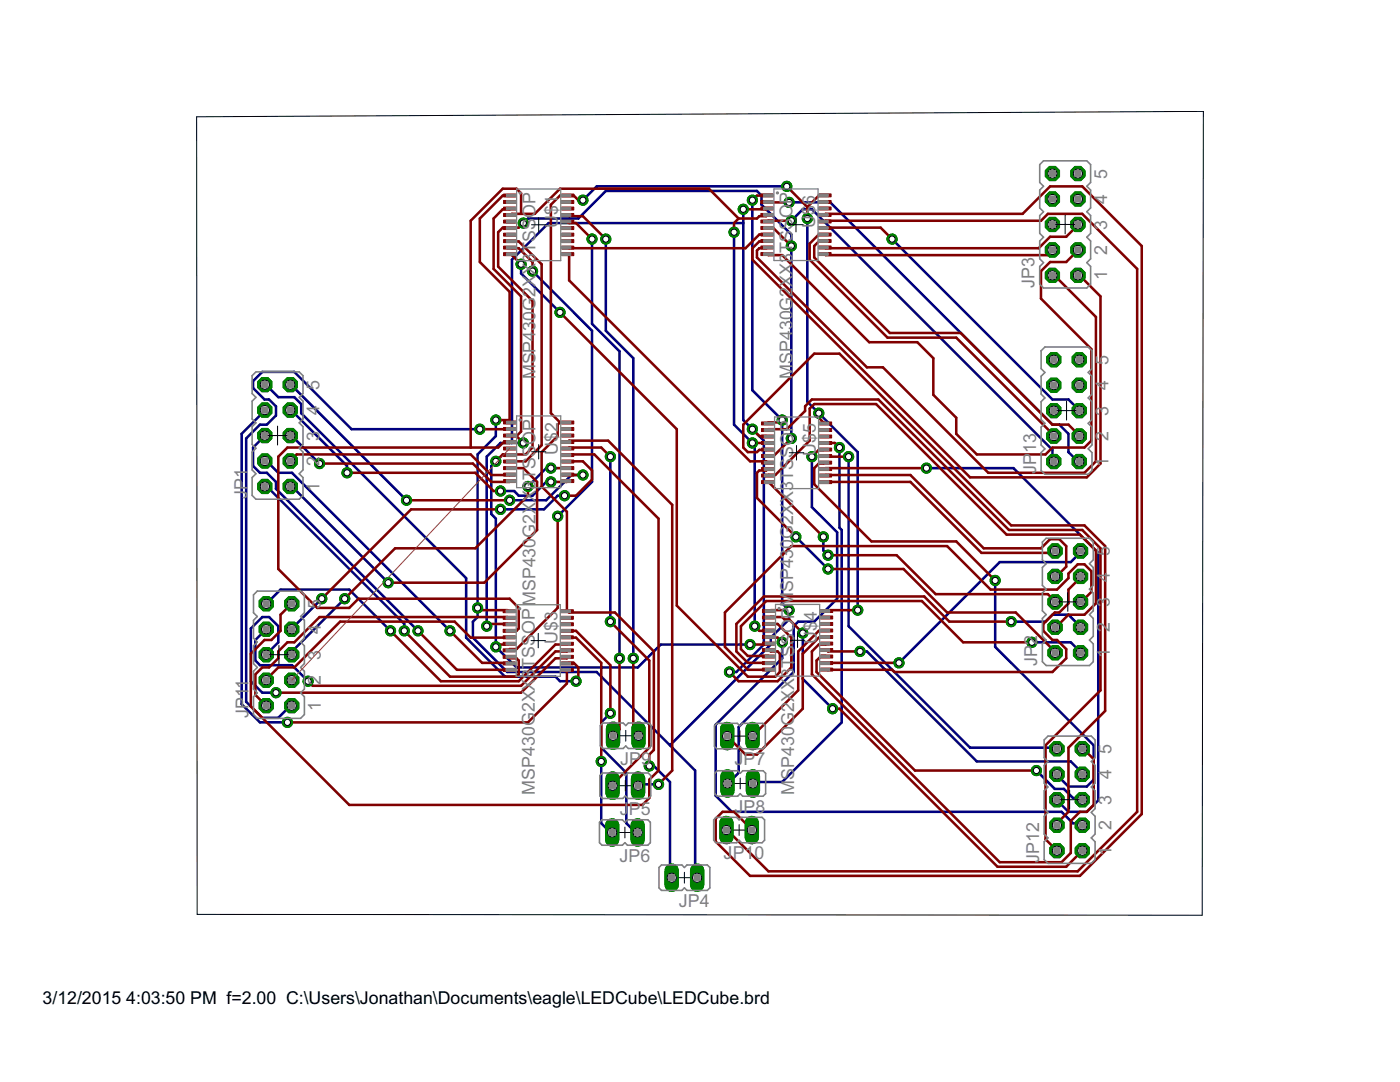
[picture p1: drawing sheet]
<svg xmlns="http://www.w3.org/2000/svg" width="279mm" height="216mm" viewBox="0 0 279 216" stroke-linecap="round" stroke-linejoin="round" font-family="sans-serif">
<defs><g id="words">
<g font-size="4" fill="#808080">
<text x="221" y="35.6" transform="rotate(-90 221 35.6)">5</text>
<text x="221" y="40.7" transform="rotate(-90 221 40.7)">4</text>
<text x="106.8" y="43.5" transform="rotate(-90 106.8 43.5)">OP</text>
<text x="111.3" y="45.6" transform="rotate(-90 111.3 45.6)">U</text>
<text x="111.3" y="43" transform="rotate(-90 111.3 43)">$1</text>
<text x="162.7" y="45.6" transform="rotate(-90 162.7 45.6)">U$6</text>
<text x="221" y="45.8" transform="rotate(-90 221 45.8)">3</text>
<text x="221" y="50.9" transform="rotate(-90 221 50.9)">2</text>
<text x="206.5" y="57.5" transform="rotate(-90 206.5 57.5)">JP3</text>
<text x="221" y="56" transform="rotate(-90 221 56)">1</text>
<text x="63.8" y="77.8" transform="rotate(-90 63.8 77.8)">5</text>
<text x="106.8" y="75.7" transform="rotate(-90 106.8 75.7)">MSP430G2XX3TSS</text>
<text x="158.2" y="75.7" transform="rotate(-90 158.2 75.7)">MSP430G2XX3TSSOP</text>
<text x="221.2" y="77.9" transform="rotate(-90 221.2 77.9)">4</text>
<text x="221.2" y="72.8" transform="rotate(-90 221.2 72.8)">5</text>
<text x="63.8" y="82.8" transform="rotate(-90 63.8 82.8)">4</text>
<text x="221.2" y="82.9" transform="rotate(-90 221.2 82.9)">3</text>
<text x="63.8" y="87.9" transform="rotate(-90 63.8 87.9)">3</text>
<text x="221.2" y="88" transform="rotate(-90 221.2 88)">2</text>
<text x="63.8" y="93" transform="rotate(-90 63.8 93)">2</text>
<text x="111.3" y="90.9" transform="rotate(-90 111.3 90.9)">U$2</text>
<text x="162.8" y="91.1" transform="rotate(-90 162.8 91.1)">U$5</text>
<text x="206.8" y="94.6" transform="rotate(-90 206.8 94.6)">JP</text>
<text x="206.8" y="90.4" transform="rotate(-90 206.8 90.4)">13</text>
<text x="221.2" y="93.1" transform="rotate(-90 221.2 93.1)">1</text>
<text x="49.3" y="99.6" transform="rotate(-90 49.3 99.6)">JP1</text>
<text x="63.8" y="98.1" transform="rotate(-90 63.8 98.1)">1</text>
<text x="221.5" y="111" transform="rotate(-90 221.5 111)">5</text>
<text x="158.3" y="118.2" transform="rotate(-90 158.3 118.2)">SP430G2XX3TSSOP</text>
<text x="221.5" y="116" transform="rotate(-90 221.5 116)">4</text>
<text x="64.1" y="121.5" transform="rotate(-90 64.1 121.5)">5</text>
<text x="221.5" y="121.1" transform="rotate(-90 221.5 121.1)">3</text>
<text x="64.1" y="131.7" transform="rotate(-90 64.1 131.7)">3</text>
<text x="64.1" y="126.6" transform="rotate(-90 64.1 126.6)">4</text>
<text x="111.3" y="128.5" transform="rotate(-90 111.3 128.5)">U$3</text>
<text x="163" y="128.5" transform="rotate(-90 163 128.5)">U$4</text>
<text x="221.5" y="131.3" transform="rotate(-90 221.5 131.3)">1</text>
<text x="221.5" y="126.2" transform="rotate(-90 221.5 126.2)">2</text>
<text x="64.1" y="136.7" transform="rotate(-90 64.1 136.7)">2</text>
<text x="106.8" y="133.4" transform="rotate(-90 106.8 133.4)">TSSOPMSP430G2XX3TSSOP</text>
<text x="207" y="132.8" transform="rotate(-90 207 132.8)">JP2</text>
<text x="49.6" y="143.3" transform="rotate(-90 49.6 143.3)">JP11</text>
<text x="64.1" y="141.8" transform="rotate(-90 64.1 141.8)">1</text>
<text x="123.8" y="152.7">JP9</text>
<text x="146.6" y="152.7">J</text>
<text x="148.4" y="152.7">P7</text>
<text x="221.8" y="155.5" transform="rotate(-90 221.8 155.5)">4</text>
<text x="221.8" y="150.4" transform="rotate(-90 221.8 150.4)">5</text>
<text x="106.8" y="158.7" transform="rotate(-90 106.8 158.7)">MSP430G2XX3</text>
<text x="158.5" y="158.6" transform="rotate(-90 158.5 158.6)">MSP430G2XX3TSSOPM</text>
<text x="221.8" y="160.6" transform="rotate(-90 221.8 160.6)">3</text>
<text x="123.7" y="162.6">J</text>
<text x="125.5" y="162.6">P5</text>
<text x="146.6" y="162.2">JP8</text>
<text x="221.8" y="165.7" transform="rotate(-90 221.8 165.7)">2</text>
<text x="123.6" y="172">JP6</text>
<text x="144.4" y="171.5">JP10</text>
<text x="207.4" y="172.3" transform="rotate(-90 207.4 172.3)">JP12</text>
<text x="221.8" y="170.7" transform="rotate(-90 221.8 170.7)">1</text>
<text x="135.5" y="181">JP4</text>
</g>
<g font-size="4">
<text x="8.5" y="200.4">3/12/2015</text>
<text x="25.2" y="200.4">4:03:50 PM f=2.00 C:\Users\Jonathan\Documents\eagle\LEDCube\LEDCube.brd</text>
</g>
</g></defs>
<g fill="none" stroke="#000080" stroke-width=".51">
<path d="M150.2 39.9v38l5.9 5.9v36.6l1.4 1.4v1.8l-3.7 3.6v1.4l-20.1 20.1M157 37.2h-37.9l-2.8 2.7M104 52.7v1.9l7.8 7.7M104.4 44.5l1-.9h10l5.5-5.5h30.2l.9 .9v1.9l5.9 5.9v40.7M106.3 54.1l11.9 11.9v30.2l-6.9 6.8M118.2 47.7v16.9l5.4 5.5v61.3M120.9 47.7v18.3l5.5 5.5v59.9M146.5 46.3v38.4l4.1 4.1v36.1M148.3 41.8v42l4.1 4.1v40.7l-5.4 5.5h-1.4M148.3 44.5h-38.8l-7.3 7.3v36.6M157.5 40.4h8.2l44.3 44.3h1.4l1.8 1.9v3.6l1.9 1.9h.3M157.9 44l2.3-2.2h1.8l48 48v2.3h.3"/>
<path d="M161.1 43.6v36.6l10.1 10v31.6M178 47.7l32 32h3.2l2.2 2.2M52.9 76.8l.4 .2 2.2 2.2h3.2l1.4 1.4v1.8l32.9 33v11.8l7.8 7.8h10l1 .9h3.2M57.9 76.8l23.2 23M52.9 86.9l-2.4 2.4v3.7l1.4 1.3h1.4l1.8 1.9v1.3l28.3 28.4M52.9 92l.4 .1 2.2 2.2h2.8l31.5 31.6M52.9 97.1h.4l27.4 27.4v1.4M52.9 81.8l-4.7 4.8v53.9l3.7 3.6h5.5M57.9 97.1h.4l19.2 19.2M57.9 86.9l.4 .1 5.5 5.5M57.9 81.8l.4 .2 11 11v1.3M95.8 85.6h-25.6l-11.5-11.4h-6.4l-1.8 1.9v1.3l2.3 2.3h.9l1.4 1.4v1.8l-1.8 1.8h-1.4l-2.8 2.8v52.5l3.2 3.2h3.2l2.3-2.3 .4-.1"/>
<path d="M99 83.8v3.2l-3.7 3.7v32.4l-.9 .9v3.2l6.8 6.9h17.9l14.6 14.6M99 92.1l-1 .9v9.6l1 .9v25.6l4.1 4.1h24.2l4.6-4.6h17.8M104.4 88.4h-4.5l-2.8 2.7v33.8M109.9 96.2h-.9l-2.7 2.7h-2.8l-.9-.9h-2.7M109.9 93.4h-.9l-3.6 3.7M112.7 98.9h-1.4l-2.7 2.7h-8.7M116.3 94.8h-2.3l-5 5h-7.3M121.8 91.1v32.9M162 91.1v10.1l5.1 5v13.3l-4.6 4.5h-3.2l-.9 .9v9.2l-11 11v9.1l-2.2 2.1M167.5 89.3v16l.5 .4v38.4l-11.9 11.9h-5.5l-.3 .3M169.4 91.1v33.8l24.2 24.3h16.9l.4 .2M184.9 93.4h17.4l16.9 16.9v49.4l-2.3 2.3h-3.7l-2.3-2.4"/>
<path d="M64.2 119.5l-6 6.1M68.8 119.5l-11 11 .4 .1M158.8 107.1l6.4 6.4M164.3 107.1v2.8l.9 .9M198.6 115.8v13.3l19.7 19.6v6.9l-1.4 1.4h-3.7l-2.3-2.3v-.2M215.6 109.9l-.1 .4-1.8 1.9h-14.2l-20.1 20.1M53.1 130.6l2.4-2.4v-3.3l-1.8-1.8h-1.4l-2.2 2.3v10.5l2.2 2.3h2.8M53.1 125.6l-2.1 2.1v4.1l.9 .9h6.4l3.2 3.2M53.1 120.5l2.9-2.9h13.7l8.2 8.3M156.1 128.2v3.2l-13.3 13.2v14.2l3.2 3.2h65.9l2.2 2.3h1.9v.4M160.2 126.3v9.2l6 5.9M171.6 130h1.4l21.9 21.9h18.8l2.3 2.3v.3"/>
<path d="M201.8 124h6.9l1.3-1.3h3.2l2.4 2.5M205.9 128.2h7.8l1.9 2.1M120 151.9v12.4l1.8 1.8h.4M121.8 142.3l-1.8 1.8v5.1l5 5v10.1l1.9 1.8h.4M129.6 152.8h.9l3.2 3.2v18.8l.3 .3M131.4 156.5h-3.6l-.5 .3M133.7 148.7l5 5.1v21l.4 .3M206.8 153.8l3.7 3.6h1.8l1.8 1.8h1.9v.4"/>
</g>
<circle cx="57.9" cy="97.1" r="1.54" fill="#008000" stroke="#008000" stroke-width=".2"/>
<circle cx="57.9" cy="97.1" r=".91" fill="#fff" stroke="#000" stroke-width=".2"/>
<circle cx="52.9" cy="97.1" r="1.54" fill="#008000" stroke="#008000" stroke-width=".2"/>
<circle cx="52.9" cy="97.1" r=".91" fill="#fff" stroke="#000" stroke-width=".2"/>
<circle cx="57.9" cy="92" r="1.54" fill="#008000" stroke="#008000" stroke-width=".2"/>
<circle cx="57.9" cy="92" r=".91" fill="#fff" stroke="#000" stroke-width=".2"/>
<circle cx="52.9" cy="92" r="1.54" fill="#008000" stroke="#008000" stroke-width=".2"/>
<circle cx="52.9" cy="92" r=".91" fill="#fff" stroke="#000" stroke-width=".2"/>
<circle cx="57.9" cy="86.9" r="1.54" fill="#008000" stroke="#008000" stroke-width=".2"/>
<circle cx="57.9" cy="86.9" r=".91" fill="#fff" stroke="#000" stroke-width=".2"/>
<circle cx="52.9" cy="86.9" r="1.54" fill="#008000" stroke="#008000" stroke-width=".2"/>
<circle cx="52.9" cy="86.9" r=".91" fill="#fff" stroke="#000" stroke-width=".2"/>
<circle cx="57.9" cy="81.8" r="1.54" fill="#008000" stroke="#008000" stroke-width=".2"/>
<circle cx="57.9" cy="81.8" r=".91" fill="#fff" stroke="#000" stroke-width=".2"/>
<circle cx="52.9" cy="81.8" r="1.54" fill="#008000" stroke="#008000" stroke-width=".2"/>
<circle cx="52.9" cy="81.8" r=".91" fill="#fff" stroke="#000" stroke-width=".2"/>
<circle cx="57.9" cy="76.8" r="1.54" fill="#008000" stroke="#008000" stroke-width=".2"/>
<circle cx="57.9" cy="76.8" r=".91" fill="#fff" stroke="#000" stroke-width=".2"/>
<circle cx="52.9" cy="76.8" r="1.54" fill="#008000" stroke="#008000" stroke-width=".2"/>
<circle cx="52.9" cy="76.8" r=".91" fill="#fff" stroke="#000" stroke-width=".2"/>
<circle cx="215.6" cy="130.3" r="1.54" fill="#008000" stroke="#008000" stroke-width=".2"/>
<circle cx="215.6" cy="130.3" r=".91" fill="#fff" stroke="#000" stroke-width=".2"/>
<circle cx="210.6" cy="130.3" r="1.54" fill="#008000" stroke="#008000" stroke-width=".2"/>
<circle cx="210.6" cy="130.3" r=".91" fill="#fff" stroke="#000" stroke-width=".2"/>
<circle cx="215.6" cy="125.2" r="1.54" fill="#008000" stroke="#008000" stroke-width=".2"/>
<circle cx="215.6" cy="125.2" r=".91" fill="#fff" stroke="#000" stroke-width=".2"/>
<circle cx="210.6" cy="125.2" r="1.54" fill="#008000" stroke="#008000" stroke-width=".2"/>
<circle cx="210.6" cy="125.2" r=".91" fill="#fff" stroke="#000" stroke-width=".2"/>
<circle cx="215.6" cy="120.1" r="1.54" fill="#008000" stroke="#008000" stroke-width=".2"/>
<circle cx="215.6" cy="120.1" r=".91" fill="#fff" stroke="#000" stroke-width=".2"/>
<circle cx="210.6" cy="120.1" r="1.54" fill="#008000" stroke="#008000" stroke-width=".2"/>
<circle cx="210.6" cy="120.1" r=".91" fill="#fff" stroke="#000" stroke-width=".2"/>
<circle cx="215.6" cy="115" r="1.54" fill="#008000" stroke="#008000" stroke-width=".2"/>
<circle cx="215.6" cy="115" r=".91" fill="#fff" stroke="#000" stroke-width=".2"/>
<circle cx="210.6" cy="115" r="1.54" fill="#008000" stroke="#008000" stroke-width=".2"/>
<circle cx="210.6" cy="115" r=".91" fill="#fff" stroke="#000" stroke-width=".2"/>
<circle cx="215.6" cy="109.9" r="1.54" fill="#008000" stroke="#008000" stroke-width=".2"/>
<circle cx="215.6" cy="109.9" r=".91" fill="#fff" stroke="#000" stroke-width=".2"/>
<circle cx="210.6" cy="109.9" r="1.54" fill="#008000" stroke="#008000" stroke-width=".2"/>
<circle cx="210.6" cy="109.9" r=".91" fill="#fff" stroke="#000" stroke-width=".2"/>
<circle cx="215.1" cy="54.9" r="1.54" fill="#008000" stroke="#008000" stroke-width=".2"/>
<circle cx="215.1" cy="54.9" r=".91" fill="#fff" stroke="#000" stroke-width=".2"/>
<circle cx="210" cy="54.9" r="1.54" fill="#008000" stroke="#008000" stroke-width=".2"/>
<circle cx="210" cy="54.9" r=".91" fill="#fff" stroke="#000" stroke-width=".2"/>
<circle cx="215.1" cy="49.9" r="1.54" fill="#008000" stroke="#008000" stroke-width=".2"/>
<circle cx="215.1" cy="49.9" r=".91" fill="#fff" stroke="#000" stroke-width=".2"/>
<circle cx="210" cy="49.9" r="1.54" fill="#008000" stroke="#008000" stroke-width=".2"/>
<circle cx="210" cy="49.9" r=".91" fill="#fff" stroke="#000" stroke-width=".2"/>
<circle cx="215.1" cy="44.8" r="1.54" fill="#008000" stroke="#008000" stroke-width=".2"/>
<circle cx="215.1" cy="44.8" r=".91" fill="#fff" stroke="#000" stroke-width=".2"/>
<circle cx="210" cy="44.8" r="1.54" fill="#008000" stroke="#008000" stroke-width=".2"/>
<circle cx="210" cy="44.8" r=".91" fill="#fff" stroke="#000" stroke-width=".2"/>
<circle cx="215.1" cy="39.7" r="1.54" fill="#008000" stroke="#008000" stroke-width=".2"/>
<circle cx="215.1" cy="39.7" r=".91" fill="#fff" stroke="#000" stroke-width=".2"/>
<circle cx="210" cy="39.7" r="1.54" fill="#008000" stroke="#008000" stroke-width=".2"/>
<circle cx="210" cy="39.7" r=".91" fill="#fff" stroke="#000" stroke-width=".2"/>
<circle cx="215.1" cy="34.6" r="1.54" fill="#008000" stroke="#008000" stroke-width=".2"/>
<circle cx="215.1" cy="34.6" r=".91" fill="#fff" stroke="#000" stroke-width=".2"/>
<circle cx="210" cy="34.6" r="1.54" fill="#008000" stroke="#008000" stroke-width=".2"/>
<circle cx="210" cy="34.6" r=".91" fill="#fff" stroke="#000" stroke-width=".2"/>
<path d="M139.1 173.7v2.9" fill="none" stroke="#008000" stroke-width="2.9"/>
<circle cx="139.1" cy="175.1" r=".91" fill="#fff" stroke="#000" stroke-width=".2"/>
<path d="M134 173.7v2.9" fill="none" stroke="#008000" stroke-width="2.9"/>
<circle cx="134" cy="175.1" r=".91" fill="#fff" stroke="#000" stroke-width=".2"/>
<path d="M127.3 155.3v2.9" fill="none" stroke="#008000" stroke-width="2.9"/>
<circle cx="127.3" cy="156.8" r=".91" fill="#fff" stroke="#000" stroke-width=".2"/>
<path d="M122.3 155.3v2.9" fill="none" stroke="#008000" stroke-width="2.9"/>
<circle cx="122.3" cy="156.8" r=".91" fill="#fff" stroke="#000" stroke-width=".2"/>
<path d="M150.2 145.5v2.8" fill="none" stroke="#008000" stroke-width="2.9"/>
<circle cx="150.2" cy="146.9" r=".91" fill="#fff" stroke="#000" stroke-width=".2"/>
<path d="M145.1 145.5v2.8" fill="none" stroke="#008000" stroke-width="2.9"/>
<circle cx="145.1" cy="146.9" r=".91" fill="#fff" stroke="#000" stroke-width=".2"/>
<path d="M150.3 154.9v2.9" fill="none" stroke="#008000" stroke-width="2.9"/>
<circle cx="150.3" cy="156.3" r=".91" fill="#fff" stroke="#000" stroke-width=".2"/>
<path d="M145.2 154.9v2.9" fill="none" stroke="#008000" stroke-width="2.9"/>
<circle cx="145.2" cy="156.3" r=".91" fill="#fff" stroke="#000" stroke-width=".2"/>
<path d="M127.4 145.4v2.8" fill="none" stroke="#008000" stroke-width="2.9"/>
<circle cx="127.4" cy="146.8" r=".91" fill="#fff" stroke="#000" stroke-width=".2"/>
<path d="M122.3 145.4v2.8" fill="none" stroke="#008000" stroke-width="2.9"/>
<circle cx="122.3" cy="146.8" r=".91" fill="#fff" stroke="#000" stroke-width=".2"/>
<path d="M150.1 164.2v2.8" fill="none" stroke="#008000" stroke-width="2.9"/>
<circle cx="150.1" cy="165.6" r=".91" fill="#fff" stroke="#000" stroke-width=".2"/>
<path d="M145 164.2v2.8" fill="none" stroke="#008000" stroke-width="2.9"/>
<circle cx="145" cy="165.6" r=".91" fill="#fff" stroke="#000" stroke-width=".2"/>
<path d="M127.3 164.7v2.8" fill="none" stroke="#008000" stroke-width="2.9"/>
<circle cx="127.3" cy="166.1" r=".91" fill="#fff" stroke="#000" stroke-width=".2"/>
<path d="M122.2 164.7v2.8" fill="none" stroke="#008000" stroke-width="2.9"/>
<circle cx="122.2" cy="166.1" r=".91" fill="#fff" stroke="#000" stroke-width=".2"/>
<circle cx="58.2" cy="140.8" r="1.54" fill="#008000" stroke="#008000" stroke-width=".2"/>
<circle cx="58.2" cy="140.8" r=".91" fill="#fff" stroke="#000" stroke-width=".2"/>
<circle cx="53.1" cy="140.8" r="1.54" fill="#008000" stroke="#008000" stroke-width=".2"/>
<circle cx="53.1" cy="140.8" r=".91" fill="#fff" stroke="#000" stroke-width=".2"/>
<circle cx="58.2" cy="135.7" r="1.54" fill="#008000" stroke="#008000" stroke-width=".2"/>
<circle cx="58.2" cy="135.7" r=".91" fill="#fff" stroke="#000" stroke-width=".2"/>
<circle cx="53.1" cy="135.7" r="1.54" fill="#008000" stroke="#008000" stroke-width=".2"/>
<circle cx="53.1" cy="135.7" r=".91" fill="#fff" stroke="#000" stroke-width=".2"/>
<circle cx="58.2" cy="130.6" r="1.54" fill="#008000" stroke="#008000" stroke-width=".2"/>
<circle cx="58.2" cy="130.6" r=".91" fill="#fff" stroke="#000" stroke-width=".2"/>
<circle cx="53.1" cy="130.6" r="1.54" fill="#008000" stroke="#008000" stroke-width=".2"/>
<circle cx="53.1" cy="130.6" r=".91" fill="#fff" stroke="#000" stroke-width=".2"/>
<circle cx="58.2" cy="125.6" r="1.54" fill="#008000" stroke="#008000" stroke-width=".2"/>
<circle cx="58.2" cy="125.6" r=".91" fill="#fff" stroke="#000" stroke-width=".2"/>
<circle cx="53.1" cy="125.6" r="1.54" fill="#008000" stroke="#008000" stroke-width=".2"/>
<circle cx="53.1" cy="125.6" r=".91" fill="#fff" stroke="#000" stroke-width=".2"/>
<circle cx="58.2" cy="120.5" r="1.54" fill="#008000" stroke="#008000" stroke-width=".2"/>
<circle cx="58.2" cy="120.5" r=".91" fill="#fff" stroke="#000" stroke-width=".2"/>
<circle cx="53.1" cy="120.5" r="1.54" fill="#008000" stroke="#008000" stroke-width=".2"/>
<circle cx="53.1" cy="120.5" r=".91" fill="#fff" stroke="#000" stroke-width=".2"/>
<circle cx="216" cy="169.7" r="1.54" fill="#008000" stroke="#008000" stroke-width=".2"/>
<circle cx="216" cy="169.7" r=".91" fill="#fff" stroke="#000" stroke-width=".2"/>
<circle cx="210.9" cy="169.7" r="1.54" fill="#008000" stroke="#008000" stroke-width=".2"/>
<circle cx="210.9" cy="169.7" r=".91" fill="#fff" stroke="#000" stroke-width=".2"/>
<circle cx="216" cy="164.7" r="1.54" fill="#008000" stroke="#008000" stroke-width=".2"/>
<circle cx="216" cy="164.7" r=".91" fill="#fff" stroke="#000" stroke-width=".2"/>
<circle cx="210.9" cy="164.7" r="1.54" fill="#008000" stroke="#008000" stroke-width=".2"/>
<circle cx="210.9" cy="164.7" r=".91" fill="#fff" stroke="#000" stroke-width=".2"/>
<circle cx="216" cy="159.6" r="1.54" fill="#008000" stroke="#008000" stroke-width=".2"/>
<circle cx="216" cy="159.6" r=".91" fill="#fff" stroke="#000" stroke-width=".2"/>
<circle cx="210.9" cy="159.6" r="1.54" fill="#008000" stroke="#008000" stroke-width=".2"/>
<circle cx="210.9" cy="159.6" r=".91" fill="#fff" stroke="#000" stroke-width=".2"/>
<circle cx="216" cy="154.5" r="1.54" fill="#008000" stroke="#008000" stroke-width=".2"/>
<circle cx="216" cy="154.5" r=".91" fill="#fff" stroke="#000" stroke-width=".2"/>
<circle cx="210.9" cy="154.5" r="1.54" fill="#008000" stroke="#008000" stroke-width=".2"/>
<circle cx="210.9" cy="154.5" r=".91" fill="#fff" stroke="#000" stroke-width=".2"/>
<circle cx="216" cy="149.4" r="1.54" fill="#008000" stroke="#008000" stroke-width=".2"/>
<circle cx="216" cy="149.4" r=".91" fill="#fff" stroke="#000" stroke-width=".2"/>
<circle cx="210.9" cy="149.4" r="1.54" fill="#008000" stroke="#008000" stroke-width=".2"/>
<circle cx="210.9" cy="149.4" r=".91" fill="#fff" stroke="#000" stroke-width=".2"/>
<circle cx="215.4" cy="92.1" r="1.54" fill="#008000" stroke="#008000" stroke-width=".2"/>
<circle cx="215.4" cy="92.1" r=".91" fill="#fff" stroke="#000" stroke-width=".2"/>
<circle cx="210.3" cy="92.1" r="1.54" fill="#008000" stroke="#008000" stroke-width=".2"/>
<circle cx="210.3" cy="92.1" r=".91" fill="#fff" stroke="#000" stroke-width=".2"/>
<circle cx="215.4" cy="87" r="1.54" fill="#008000" stroke="#008000" stroke-width=".2"/>
<circle cx="215.4" cy="87" r=".91" fill="#fff" stroke="#000" stroke-width=".2"/>
<circle cx="210.3" cy="87" r="1.54" fill="#008000" stroke="#008000" stroke-width=".2"/>
<circle cx="210.3" cy="87" r=".91" fill="#fff" stroke="#000" stroke-width=".2"/>
<circle cx="215.4" cy="81.9" r="1.54" fill="#008000" stroke="#008000" stroke-width=".2"/>
<circle cx="215.4" cy="81.9" r=".91" fill="#fff" stroke="#000" stroke-width=".2"/>
<circle cx="210.3" cy="81.9" r="1.54" fill="#008000" stroke="#008000" stroke-width=".2"/>
<circle cx="210.3" cy="81.9" r=".91" fill="#fff" stroke="#000" stroke-width=".2"/>
<circle cx="215.4" cy="76.9" r="1.54" fill="#008000" stroke="#008000" stroke-width=".2"/>
<circle cx="215.4" cy="76.9" r=".91" fill="#fff" stroke="#000" stroke-width=".2"/>
<circle cx="210.3" cy="76.9" r="1.54" fill="#008000" stroke="#008000" stroke-width=".2"/>
<circle cx="210.3" cy="76.9" r=".91" fill="#fff" stroke="#000" stroke-width=".2"/>
<circle cx="215.4" cy="71.8" r="1.54" fill="#008000" stroke="#008000" stroke-width=".2"/>
<circle cx="215.4" cy="71.8" r=".91" fill="#fff" stroke="#000" stroke-width=".2"/>
<circle cx="210.3" cy="71.8" r="1.54" fill="#008000" stroke="#008000" stroke-width=".2"/>
<circle cx="210.3" cy="71.8" r=".91" fill="#fff" stroke="#000" stroke-width=".2"/>
<circle cx="150.6" cy="124.9" r="1.02" fill="#008000" stroke="#008000" stroke-width=".2"/>
<circle cx="150.6" cy="124.9" r=".61" fill="#fff" stroke="#000" stroke-width=".2"/>
<circle cx="150.2" cy="88.4" r="1.02" fill="#008000" stroke="#008000" stroke-width=".2"/>
<circle cx="150.2" cy="88.4" r=".61" fill="#fff" stroke="#000" stroke-width=".2"/>
<circle cx="146.5" cy="46.3" r="1.02" fill="#008000" stroke="#008000" stroke-width=".2"/>
<circle cx="146.5" cy="46.3" r=".61" fill="#fff" stroke="#000" stroke-width=".2"/>
<circle cx="157.9" cy="87.5" r="1.02" fill="#008000" stroke="#008000" stroke-width=".2"/>
<circle cx="157.9" cy="87.5" r=".61" fill="#fff" stroke="#000" stroke-width=".2"/>
<circle cx="157.9" cy="49.1" r="1.02" fill="#008000" stroke="#008000" stroke-width=".2"/>
<circle cx="157.9" cy="49.1" r=".61" fill="#fff" stroke="#000" stroke-width=".2"/>
<circle cx="99" cy="129.1" r="1.02" fill="#008000" stroke="#008000" stroke-width=".2"/>
<circle cx="99" cy="129.1" r=".61" fill="#fff" stroke="#000" stroke-width=".2"/>
<circle cx="99" cy="92.1" r="1.02" fill="#008000" stroke="#008000" stroke-width=".2"/>
<circle cx="99" cy="92.1" r=".61" fill="#fff" stroke="#000" stroke-width=".2"/>
<circle cx="149.7" cy="128.6" r="1.02" fill="#008000" stroke="#008000" stroke-width=".2"/>
<circle cx="149.7" cy="128.6" r=".61" fill="#fff" stroke="#000" stroke-width=".2"/>
<circle cx="104.4" cy="44.5" r="1.02" fill="#008000" stroke="#008000" stroke-width=".2"/>
<circle cx="104.4" cy="44.5" r=".61" fill="#fff" stroke="#000" stroke-width=".2"/>
<circle cx="97.1" cy="124.9" r="1.02" fill="#008000" stroke="#008000" stroke-width=".2"/>
<circle cx="97.1" cy="124.9" r=".61" fill="#fff" stroke="#000" stroke-width=".2"/>
<circle cx="104.4" cy="88.4" r="1.02" fill="#008000" stroke="#008000" stroke-width=".2"/>
<circle cx="104.4" cy="88.4" r=".61" fill="#fff" stroke="#000" stroke-width=".2"/>
<circle cx="145.6" cy="134.1" r="1.02" fill="#008000" stroke="#008000" stroke-width=".2"/>
<circle cx="145.6" cy="134.1" r=".61" fill="#fff" stroke="#000" stroke-width=".2"/>
<circle cx="150.2" cy="85.6" r="1.02" fill="#008000" stroke="#008000" stroke-width=".2"/>
<circle cx="150.2" cy="85.6" r=".61" fill="#fff" stroke="#000" stroke-width=".2"/>
<circle cx="148.3" cy="41.8" r="1.02" fill="#008000" stroke="#008000" stroke-width=".2"/>
<circle cx="148.3" cy="41.8" r=".61" fill="#fff" stroke="#000" stroke-width=".2"/>
<circle cx="111.3" cy="103" r="1.02" fill="#008000" stroke="#008000" stroke-width=".2"/>
<circle cx="111.3" cy="103" r=".61" fill="#fff" stroke="#000" stroke-width=".2"/>
<circle cx="106.3" cy="54.1" r="1.02" fill="#008000" stroke="#008000" stroke-width=".2"/>
<circle cx="106.3" cy="54.1" r=".61" fill="#fff" stroke="#000" stroke-width=".2"/>
<circle cx="111.8" cy="62.3" r="1.02" fill="#008000" stroke="#008000" stroke-width=".2"/>
<circle cx="111.8" cy="62.3" r=".61" fill="#fff" stroke="#000" stroke-width=".2"/>
<circle cx="104" cy="52.7" r="1.02" fill="#008000" stroke="#008000" stroke-width=".2"/>
<circle cx="104" cy="52.7" r=".61" fill="#fff" stroke="#000" stroke-width=".2"/>
<circle cx="95.8" cy="85.6" r="1.02" fill="#008000" stroke="#008000" stroke-width=".2"/>
<circle cx="95.8" cy="85.6" r=".61" fill="#fff" stroke="#000" stroke-width=".2"/>
<circle cx="112.7" cy="98.9" r="1.02" fill="#008000" stroke="#008000" stroke-width=".2"/>
<circle cx="112.7" cy="98.9" r=".61" fill="#fff" stroke="#000" stroke-width=".2"/>
<circle cx="99.9" cy="101.6" r="1.02" fill="#008000" stroke="#008000" stroke-width=".2"/>
<circle cx="99.9" cy="101.6" r=".61" fill="#fff" stroke="#000" stroke-width=".2"/>
<circle cx="64.2" cy="119.5" r="1.02" fill="#008000" stroke="#008000" stroke-width=".2"/>
<circle cx="64.2" cy="119.5" r=".61" fill="#fff" stroke="#000" stroke-width=".2"/>
<circle cx="109.9" cy="93.4" r="1.02" fill="#008000" stroke="#008000" stroke-width=".2"/>
<circle cx="109.9" cy="93.4" r=".61" fill="#fff" stroke="#000" stroke-width=".2"/>
<circle cx="105.4" cy="97.1" r="1.02" fill="#008000" stroke="#008000" stroke-width=".2"/>
<circle cx="105.4" cy="97.1" r=".61" fill="#fff" stroke="#000" stroke-width=".2"/>
<circle cx="68.8" cy="119.5" r="1.02" fill="#008000" stroke="#008000" stroke-width=".2"/>
<circle cx="68.8" cy="119.5" r=".61" fill="#fff" stroke="#000" stroke-width=".2"/>
<circle cx="55.1" cy="138.2" r="1.02" fill="#008000" stroke="#008000" stroke-width=".2"/>
<circle cx="55.1" cy="138.2" r=".61" fill="#fff" stroke="#000" stroke-width=".2"/>
<circle cx="61.5" cy="135.9" r="1.02" fill="#008000" stroke="#008000" stroke-width=".2"/>
<circle cx="61.5" cy="135.9" r=".61" fill="#fff" stroke="#000" stroke-width=".2"/>
<circle cx="77.9" cy="125.9" r="1.02" fill="#008000" stroke="#008000" stroke-width=".2"/>
<circle cx="77.9" cy="125.9" r=".61" fill="#fff" stroke="#000" stroke-width=".2"/>
<circle cx="160.2" cy="126.3" r="1.02" fill="#008000" stroke="#008000" stroke-width=".2"/>
<circle cx="160.2" cy="126.3" r=".61" fill="#fff" stroke="#000" stroke-width=".2"/>
<circle cx="166.2" cy="141.4" r="1.02" fill="#008000" stroke="#008000" stroke-width=".2"/>
<circle cx="166.2" cy="141.4" r=".61" fill="#fff" stroke="#000" stroke-width=".2"/>
<circle cx="156.1" cy="128.2" r="1.02" fill="#008000" stroke="#008000" stroke-width=".2"/>
<circle cx="156.1" cy="128.2" r=".61" fill="#fff" stroke="#000" stroke-width=".2"/>
<circle cx="206.8" cy="153.8" r="1.02" fill="#008000" stroke="#008000" stroke-width=".2"/>
<circle cx="206.8" cy="153.8" r=".61" fill="#fff" stroke="#000" stroke-width=".2"/>
<circle cx="171.6" cy="130" r="1.02" fill="#008000" stroke="#008000" stroke-width=".2"/>
<circle cx="171.6" cy="130" r=".61" fill="#fff" stroke="#000" stroke-width=".2"/>
<circle cx="184.9" cy="93.4" r="1.02" fill="#008000" stroke="#008000" stroke-width=".2"/>
<circle cx="184.9" cy="93.4" r=".61" fill="#fff" stroke="#000" stroke-width=".2"/>
<circle cx="198.6" cy="115.8" r="1.02" fill="#008000" stroke="#008000" stroke-width=".2"/>
<circle cx="198.6" cy="115.8" r=".61" fill="#fff" stroke="#000" stroke-width=".2"/>
<circle cx="169.4" cy="91.1" r="1.02" fill="#008000" stroke="#008000" stroke-width=".2"/>
<circle cx="169.4" cy="91.1" r=".61" fill="#fff" stroke="#000" stroke-width=".2"/>
<circle cx="157.5" cy="40.4" r="1.02" fill="#008000" stroke="#008000" stroke-width=".2"/>
<circle cx="157.5" cy="40.4" r=".61" fill="#fff" stroke="#000" stroke-width=".2"/>
<circle cx="157.9" cy="44" r="1.02" fill="#008000" stroke="#008000" stroke-width=".2"/>
<circle cx="157.9" cy="44" r=".61" fill="#fff" stroke="#000" stroke-width=".2"/>
<circle cx="178" cy="47.7" r="1.02" fill="#008000" stroke="#008000" stroke-width=".2"/>
<circle cx="178" cy="47.7" r=".61" fill="#fff" stroke="#000" stroke-width=".2"/>
<circle cx="77.5" cy="116.3" r="1.02" fill="#008000" stroke="#008000" stroke-width=".2"/>
<circle cx="77.5" cy="116.3" r=".61" fill="#fff" stroke="#000" stroke-width=".2"/>
<circle cx="63.8" cy="92.5" r="1.02" fill="#008000" stroke="#008000" stroke-width=".2"/>
<circle cx="63.8" cy="92.5" r=".61" fill="#fff" stroke="#000" stroke-width=".2"/>
<circle cx="116.3" cy="94.8" r="1.02" fill="#008000" stroke="#008000" stroke-width=".2"/>
<circle cx="116.3" cy="94.8" r=".61" fill="#fff" stroke="#000" stroke-width=".2"/>
<circle cx="101.7" cy="99.8" r="1.02" fill="#008000" stroke="#008000" stroke-width=".2"/>
<circle cx="101.7" cy="99.8" r=".61" fill="#fff" stroke="#000" stroke-width=".2"/>
<circle cx="81.1" cy="99.8" r="1.02" fill="#008000" stroke="#008000" stroke-width=".2"/>
<circle cx="81.1" cy="99.8" r=".61" fill="#fff" stroke="#000" stroke-width=".2"/>
<circle cx="109.9" cy="96.2" r="1.02" fill="#008000" stroke="#008000" stroke-width=".2"/>
<circle cx="109.9" cy="96.2" r=".61" fill="#fff" stroke="#000" stroke-width=".2"/>
<circle cx="99.9" cy="98" r="1.02" fill="#008000" stroke="#008000" stroke-width=".2"/>
<circle cx="99.9" cy="98" r=".61" fill="#fff" stroke="#000" stroke-width=".2"/>
<circle cx="69.3" cy="94.3" r="1.02" fill="#008000" stroke="#008000" stroke-width=".2"/>
<circle cx="69.3" cy="94.3" r=".61" fill="#fff" stroke="#000" stroke-width=".2"/>
<circle cx="80.7" cy="125.9" r="1.02" fill="#008000" stroke="#008000" stroke-width=".2"/>
<circle cx="80.7" cy="125.9" r=".61" fill="#fff" stroke="#000" stroke-width=".2"/>
<circle cx="89.8" cy="125.9" r="1.02" fill="#008000" stroke="#008000" stroke-width=".2"/>
<circle cx="89.8" cy="125.9" r=".61" fill="#fff" stroke="#000" stroke-width=".2"/>
<circle cx="83.4" cy="125.9" r="1.02" fill="#008000" stroke="#008000" stroke-width=".2"/>
<circle cx="83.4" cy="125.9" r=".61" fill="#fff" stroke="#000" stroke-width=".2"/>
<circle cx="115" cy="135.9" r="1.02" fill="#008000" stroke="#008000" stroke-width=".2"/>
<circle cx="115" cy="135.9" r=".61" fill="#fff" stroke="#000" stroke-width=".2"/>
<circle cx="57.4" cy="144.1" r="1.02" fill="#008000" stroke="#008000" stroke-width=".2"/>
<circle cx="57.4" cy="144.1" r=".61" fill="#fff" stroke="#000" stroke-width=".2"/>
<circle cx="205.9" cy="128.2" r="1.02" fill="#008000" stroke="#008000" stroke-width=".2"/>
<circle cx="205.9" cy="128.2" r=".61" fill="#fff" stroke="#000" stroke-width=".2"/>
<circle cx="201.8" cy="124" r="1.02" fill="#008000" stroke="#008000" stroke-width=".2"/>
<circle cx="201.8" cy="124" r=".61" fill="#fff" stroke="#000" stroke-width=".2"/>
<circle cx="179.4" cy="132.3" r="1.02" fill="#008000" stroke="#008000" stroke-width=".2"/>
<circle cx="179.4" cy="132.3" r=".61" fill="#fff" stroke="#000" stroke-width=".2"/>
<circle cx="158.8" cy="107.1" r="1.02" fill="#008000" stroke="#008000" stroke-width=".2"/>
<circle cx="158.8" cy="107.1" r=".61" fill="#fff" stroke="#000" stroke-width=".2"/>
<circle cx="165.2" cy="113.5" r="1.02" fill="#008000" stroke="#008000" stroke-width=".2"/>
<circle cx="165.2" cy="113.5" r=".61" fill="#fff" stroke="#000" stroke-width=".2"/>
<circle cx="164.3" cy="107.1" r="1.02" fill="#008000" stroke="#008000" stroke-width=".2"/>
<circle cx="164.3" cy="107.1" r=".61" fill="#fff" stroke="#000" stroke-width=".2"/>
<circle cx="165.2" cy="110.8" r="1.02" fill="#008000" stroke="#008000" stroke-width=".2"/>
<circle cx="165.2" cy="110.8" r=".61" fill="#fff" stroke="#000" stroke-width=".2"/>
<circle cx="95.3" cy="121.3" r="1.02" fill="#008000" stroke="#008000" stroke-width=".2"/>
<circle cx="95.3" cy="121.3" r=".61" fill="#fff" stroke="#000" stroke-width=".2"/>
<circle cx="157.5" cy="121.8" r="1.02" fill="#008000" stroke="#008000" stroke-width=".2"/>
<circle cx="157.5" cy="121.8" r=".61" fill="#fff" stroke="#000" stroke-width=".2"/>
<circle cx="156.1" cy="83.8" r="1.02" fill="#008000" stroke="#008000" stroke-width=".2"/>
<circle cx="156.1" cy="83.8" r=".61" fill="#fff" stroke="#000" stroke-width=".2"/>
<circle cx="150.2" cy="39.9" r="1.02" fill="#008000" stroke="#008000" stroke-width=".2"/>
<circle cx="150.2" cy="39.9" r=".61" fill="#fff" stroke="#000" stroke-width=".2"/>
<circle cx="99" cy="83.8" r="1.02" fill="#008000" stroke="#008000" stroke-width=".2"/>
<circle cx="99" cy="83.8" r=".61" fill="#fff" stroke="#000" stroke-width=".2"/>
<circle cx="161.1" cy="43.6" r="1.02" fill="#008000" stroke="#008000" stroke-width=".2"/>
<circle cx="161.1" cy="43.6" r=".61" fill="#fff" stroke="#000" stroke-width=".2"/>
<circle cx="163.4" cy="82.4" r="1.02" fill="#008000" stroke="#008000" stroke-width=".2"/>
<circle cx="163.4" cy="82.4" r=".61" fill="#fff" stroke="#000" stroke-width=".2"/>
<circle cx="171.2" cy="121.8" r="1.02" fill="#008000" stroke="#008000" stroke-width=".2"/>
<circle cx="171.2" cy="121.8" r=".61" fill="#fff" stroke="#000" stroke-width=".2"/>
<circle cx="129.6" cy="152.8" r="1.02" fill="#008000" stroke="#008000" stroke-width=".2"/>
<circle cx="129.6" cy="152.8" r=".61" fill="#fff" stroke="#000" stroke-width=".2"/>
<circle cx="157" cy="37.2" r="1.02" fill="#008000" stroke="#008000" stroke-width=".2"/>
<circle cx="157" cy="37.2" r=".61" fill="#fff" stroke="#000" stroke-width=".2"/>
<circle cx="116.3" cy="39.9" r="1.02" fill="#008000" stroke="#008000" stroke-width=".2"/>
<circle cx="116.3" cy="39.9" r=".61" fill="#fff" stroke="#000" stroke-width=".2"/>
<circle cx="131.4" cy="156.5" r="1.02" fill="#008000" stroke="#008000" stroke-width=".2"/>
<circle cx="131.4" cy="156.5" r=".61" fill="#fff" stroke="#000" stroke-width=".2"/>
<circle cx="121.8" cy="91.1" r="1.02" fill="#008000" stroke="#008000" stroke-width=".2"/>
<circle cx="121.8" cy="91.1" r=".61" fill="#fff" stroke="#000" stroke-width=".2"/>
<circle cx="121.8" cy="124" r="1.02" fill="#008000" stroke="#008000" stroke-width=".2"/>
<circle cx="121.8" cy="124" r=".61" fill="#fff" stroke="#000" stroke-width=".2"/>
<circle cx="167.5" cy="89.3" r="1.02" fill="#008000" stroke="#008000" stroke-width=".2"/>
<circle cx="167.5" cy="89.3" r=".61" fill="#fff" stroke="#000" stroke-width=".2"/>
<circle cx="162" cy="91.1" r="1.02" fill="#008000" stroke="#008000" stroke-width=".2"/>
<circle cx="162" cy="91.1" r=".61" fill="#fff" stroke="#000" stroke-width=".2"/>
<circle cx="120.9" cy="47.7" r="1.02" fill="#008000" stroke="#008000" stroke-width=".2"/>
<circle cx="120.9" cy="47.7" r=".61" fill="#fff" stroke="#000" stroke-width=".2"/>
<circle cx="126.4" cy="131.4" r="1.02" fill="#008000" stroke="#008000" stroke-width=".2"/>
<circle cx="126.4" cy="131.4" r=".61" fill="#fff" stroke="#000" stroke-width=".2"/>
<circle cx="118.2" cy="47.7" r="1.02" fill="#008000" stroke="#008000" stroke-width=".2"/>
<circle cx="118.2" cy="47.7" r=".61" fill="#fff" stroke="#000" stroke-width=".2"/>
<circle cx="123.6" cy="131.4" r="1.02" fill="#008000" stroke="#008000" stroke-width=".2"/>
<circle cx="123.6" cy="131.4" r=".61" fill="#fff" stroke="#000" stroke-width=".2"/>
<circle cx="121.8" cy="142.3" r="1.02" fill="#008000" stroke="#008000" stroke-width=".2"/>
<circle cx="121.8" cy="142.3" r=".61" fill="#fff" stroke="#000" stroke-width=".2"/>
<circle cx="120" cy="151.9" r="1.02" fill="#008000" stroke="#008000" stroke-width=".2"/>
<circle cx="120" cy="151.9" r=".61" fill="#fff" stroke="#000" stroke-width=".2"/>
<g fill="#800000" stroke="#800000" stroke-width=".2">
<path d="M112.1 38.7h2.4v.6h-2.4z"/>
<path d="M112.1 40h2.4v.6h-2.4z"/>
<path d="M112.1 41.3h2.4v.6h-2.4z"/>
<path d="M112.1 42.6h2.4v.6h-2.4z"/>
<path d="M112.1 43.9h2.4v.6h-2.4z"/>
<path d="M112.1 45.2h2.4v.6h-2.4z"/>
<path d="M112.1 46.5h2.4v.6h-2.4z"/>
<path d="M112.1 47.8h2.4v.6h-2.4z"/>
<path d="M100.5 38.7h2.4v.6h-2.4z"/>
<path d="M100.5 40h2.4v.6h-2.4z"/>
<path d="M100.5 41.3h2.4v.6h-2.4z"/>
<path d="M100.5 42.6h2.4v.6h-2.4z"/>
<path d="M100.5 43.9h2.4v.6h-2.4z"/>
<path d="M100.5 45.2h2.4v.6h-2.4z"/>
<path d="M100.5 46.5h2.4v.6h-2.4z"/>
<path d="M100.5 47.8h2.4v.6h-2.4z"/>
<path d="M100.5 49.1h2.4v.6h-2.4z"/>
<path d="M100.5 50.4h2.4v.6h-2.4z"/>
<path d="M112.1 49.1h2.4v.6h-2.4z"/>
<path d="M112.1 50.4h2.4v.6h-2.4z"/>
<path d="M112.1 84h2.4v.6h-2.4z"/>
<path d="M112.1 85.3h2.4v.6h-2.4z"/>
<path d="M112.1 86.6h2.4v.6h-2.4z"/>
<path d="M112.1 87.9h2.4v.6h-2.4z"/>
<path d="M112.1 89.2h2.4v.6h-2.4z"/>
<path d="M112.1 90.5h2.4v.6h-2.4z"/>
<path d="M112.1 91.8h2.4v.6h-2.4z"/>
<path d="M112.1 93.1h2.4v.6h-2.4z"/>
<path d="M100.5 84h2.4v.6h-2.4z"/>
<path d="M100.5 85.3h2.4v.6h-2.4z"/>
<path d="M100.5 86.6h2.4v.6h-2.4z"/>
<path d="M100.5 87.9h2.4v.6h-2.4z"/>
<path d="M100.5 89.2h2.4v.6h-2.4z"/>
<path d="M100.5 90.5h2.4v.6h-2.4z"/>
<path d="M100.5 91.8h2.4v.6h-2.4z"/>
<path d="M100.5 93.1h2.4v.6h-2.4z"/>
<path d="M100.5 94.4h2.4v.6h-2.4z"/>
<path d="M100.5 95.7h2.4v.6h-2.4z"/>
<path d="M112.1 94.4h2.4v.6h-2.4z"/>
<path d="M112.1 95.7h2.4v.6h-2.4z"/>
<path d="M112 121.7h2.4v.6h-2.4z"/>
<path d="M112 123h2.4v.6h-2.4z"/>
<path d="M112 124.3h2.4v.6h-2.4z"/>
<path d="M112 125.6h2.4v.6h-2.4z"/>
<path d="M112 126.9h2.4v.6h-2.4z"/>
<path d="M112 128.2h2.4v.6h-2.4z"/>
<path d="M112 129.5h2.4v.6h-2.4z"/>
<path d="M112 130.8h2.4v.6h-2.4z"/>
<path d="M100.4 121.7h2.4v.6h-2.4z"/>
<path d="M100.4 123h2.4v.6h-2.4z"/>
<path d="M100.4 124.3h2.4v.6h-2.4z"/>
<path d="M100.4 125.6h2.4v.6h-2.4z"/>
<path d="M100.4 126.9h2.4v.6h-2.4z"/>
<path d="M100.4 128.2h2.4v.6h-2.4z"/>
<path d="M100.4 129.5h2.4v.6h-2.4z"/>
<path d="M100.4 130.8h2.4v.6h-2.4z"/>
<path d="M100.4 132.1h2.4v.6h-2.4z"/>
<path d="M100.4 133.4h2.4v.6h-2.4z"/>
<path d="M112 132.1h2.4v.6h-2.4z"/>
<path d="M112 133.4h2.4v.6h-2.4z"/>
<path d="M163.8 121.6h2.4v.6h-2.4z"/>
<path d="M163.8 122.9h2.4v.6h-2.4z"/>
<path d="M163.8 124.2h2.4v.6h-2.4z"/>
<path d="M163.8 125.5h2.4v.6h-2.4z"/>
<path d="M163.8 126.8h2.4v.6h-2.4z"/>
<path d="M163.8 128.1h2.4v.6h-2.4z"/>
<path d="M163.8 129.4h2.4v.6h-2.4z"/>
<path d="M163.8 130.7h2.4v.6h-2.4z"/>
<path d="M152.2 121.6h2.4v.6h-2.4z"/>
<path d="M152.2 122.9h2.4v.6h-2.4z"/>
<path d="M152.2 124.2h2.4v.6h-2.4z"/>
<path d="M152.2 125.5h2.4v.6h-2.4z"/>
<path d="M152.2 126.8h2.4v.6h-2.4z"/>
<path d="M152.2 128.1h2.4v.6h-2.4z"/>
<path d="M152.2 129.4h2.4v.6h-2.4z"/>
<path d="M152.2 130.7h2.4v.6h-2.4z"/>
<path d="M152.2 132h2.4v.6h-2.4z"/>
<path d="M152.2 133.3h2.4v.6h-2.4z"/>
<path d="M163.8 132h2.4v.6h-2.4z"/>
<path d="M163.8 133.3h2.4v.6h-2.4z"/>
<path d="M163.6 84.2h2.4v.6h-2.4z"/>
<path d="M163.6 85.5h2.4v.6h-2.4z"/>
<path d="M163.6 86.8h2.4v.6h-2.4z"/>
<path d="M163.6 88.1h2.4v.6h-2.4z"/>
<path d="M163.6 89.4h2.4v.6h-2.4z"/>
<path d="M163.6 90.7h2.4v.6h-2.4z"/>
<path d="M163.6 92h2.4v.6h-2.4z"/>
<path d="M163.6 93.3h2.4v.6h-2.4z"/>
<path d="M152 84.2h2.4v.6h-2.4z"/>
<path d="M152 85.5h2.4v.6h-2.4z"/>
<path d="M152 86.8h2.4v.6h-2.4z"/>
<path d="M152 88.1h2.4v.6h-2.4z"/>
<path d="M152 89.4h2.4v.6h-2.4z"/>
<path d="M152 90.7h2.4v.6h-2.4z"/>
<path d="M152 92h2.4v.6h-2.4z"/>
<path d="M152 93.3h2.4v.6h-2.4z"/>
<path d="M152 94.6h2.4v.6h-2.4z"/>
<path d="M152 95.9h2.4v.6h-2.4z"/>
<path d="M163.6 94.6h2.4v.6h-2.4z"/>
<path d="M163.6 95.9h2.4v.6h-2.4z"/>
<path d="M163.4 38.7h2.5v.6h-2.5z"/>
<path d="M163.4 40h2.5v.6h-2.5z"/>
<path d="M163.4 41.3h2.5v.6h-2.5z"/>
<path d="M163.4 42.6h2.5v.6h-2.5z"/>
<path d="M163.4 43.9h2.5v.6h-2.5z"/>
<path d="M163.4 45.2h2.5v.6h-2.5z"/>
<path d="M163.4 46.5h2.5v.6h-2.5z"/>
<path d="M163.4 47.8h2.5v.6h-2.5z"/>
<path d="M151.8 38.7h2.5v.6h-2.5z"/>
<path d="M151.8 40h2.5v.6h-2.5z"/>
<path d="M151.8 41.3h2.5v.6h-2.5z"/>
<path d="M151.8 42.6h2.5v.6h-2.5z"/>
<path d="M151.8 43.9h2.5v.6h-2.5z"/>
<path d="M151.8 45.2h2.5v.6h-2.5z"/>
<path d="M151.8 46.5h2.5v.6h-2.5z"/>
<path d="M151.8 47.8h2.5v.6h-2.5z"/>
<path d="M151.8 49.1h2.5v.6h-2.5z"/>
<path d="M151.8 50.4h2.5v.6h-2.5z"/>
<path d="M163.4 49.1h2.5v.6h-2.5z"/>
<path d="M163.4 50.4h2.5v.6h-2.5z"/>
</g>
<g fill="none" stroke="#800000" stroke-width=".51">
<path d="M101.7 39h.1M101.7 39h-1.4l-4.5 4.6v8.7l5.9 5.9v26.1M116.3 39.9h-.9l-.9-.9h-2.7l-1.9 1.9v41.5l1.9 1.9M153.1 39h-2l-.9 .9M157 37.2l4.1 4.1M164.7 39h-1.3l-2.3 2.3M101.7 41.6v.2h-1.4l-1.8 1.8v10.1l5.5 5.4v27l-.9 .9M101.7 42.9l.5-.2h4.5l5.1-5h29.7l5.9 5.9M101.7 49.4l1.8 .1 2.8 2.8v1.8M101.7 48.1l1.8 .1 4.6 4.5v36.1l-3.2 3.3h-3.2M101.7 50.7l.5 .2 1.8 1.8M104 42.7v-4.1l-.9-.9h-2.8l-6.4 6.3v45.3"/>
<path d="M104.4 44.5l-.9 .9h-3.2l-.9 .9v6.9l6.9 6.8v29.3l-1.4 1.4h-2.7l-.5 .1v-.1h-1.4l-1.3 1.4M113.3 42.9l.3 .2h2.7l4.6 4.6M113.3 50.7l.3 .2v5l36.1 36.2h3.2l.3 .2M113.3 44.2l.3 .3h1.4l3.2 3.2M147.4 43.6l-.9 .9v1.8M153.1 42.9l-.2 .2h-1.4l-.4 .5h-3.7M153.1 45.5l1.2-.1 3.6 3.7M153.1 41.6l-.2 .2h-4.6M153.1 48.1l-1.6 .1-1.3 1.3v2.3l43.4 43.4h23.3l2.7-2.7v-33.4l-4.1-4.1-.4-.1M153.1 46.8h-1.6l-2.7 2.7h-35.2l-.3-.1M153.1 49.4l-.2 .1h-1.4l-.4 .5v1.4l21.9 21.9h3.2l21 21h19.2l2.3-2.2v-28.9l-8.2-8.2-.5-.1M153.1 40.3l4.4 .1"/>
<path d="M157.9 44h-4.5l-.3 .2M161.1 41.3v2.3M164.7 42.9l.1-.2h39.3l5.5-5.5h6.4l11.9 11.9v113.3l-12.4 12.4h-65.8l-6.9-6.9v-4.6l1.4-1.3h2.3l3.6 3.6M164.7 44.2l.1-.2h43l1.3-1.3h6.9l10.9 11v108.3l-11.8 11.9h-61.7l-8.3-8.3h-.1M164.7 45.5l11-.1 2.3 2.3M164.7 48.1l-1.3 .1-.9 .9v2.3l15.1 15h14.1l18.3 18.3h3.2l2.2 2.3M164.7 46.8h-1.3l-1.8 1.8v3.2l15.5 15.6h13.7l19.2 19.2 .3 .4M210 49.9l-.9 1h-44.3l-.1-.2M215.1 49.9l-2.3 2.4h-3.2l-1.8 1.8v5.5l10 10.1v18.2l-1.4 1.4h-6.4l-1.3 1.4h-13.8l-4.1-4.1v-3.2l-4.5-4.6v-7.3l-3.2-3.2h-9.6l-17.4-17.4h-2.7l-.3-.2M215.1 44.8l-2.3 2.4h-3.2l-2.3 2.3h-42.5l-.1-.1M111.8 62.3l23.3 23.3v35.2l14.1 14.2h5.5l.9-.9v-3.6l-.4-.5h-1.4l-.4-.3M57.9 92l1.3-1.3h34.7l4.1 4.1 3.7-.1"/>
<path d="M63.8 92.5h30.6l3.6 3.7h3.7v-.2M69.3 94.3h25.5l3.7 3.7h1.4M81.1 99.8h20.6M95.8 85.6h5.9M99 83.8h2.7M101.7 88.2v.2h-1.4l-.9 .9h-42l-1.9 1.8v22.4l7.8 7.8h6.4l1.8-1.8h30.2l1.8 1.8v4.1l-.4 .5h-1.5M101.7 85.6h.1M101.7 86.9l1.4 .1M101.7 93.4h2.7l2.8 2.8v9.5l-10.5 10.6h-19.2M103.1 87l1.3 1.4M105.4 97.1v1.8l-10.6 10.5h-16l-10 10.1M109.9 93.4h3.4"/>
<path d="M111.8 84.3l-.5 .4v2.3l-3.2 3.2v6.9l5 5v19.7l.5 .4h9.1l7.8 7.8v19.6l-.9 1v2.2M111.8 84.3h1.5M113.3 89.5l.3-.2h6.4l1.8 1.8M113.3 90.8l.3-.1h5l12.8 12.8v50.3l-1.8 1.8v3.6l-1.4 1.4h-58.5l-19.6-19.7v-10.4l2.7-2.8h1.4l1.8-1.8v-3.2l2.2-2.2M113.3 92.1h3l1.9 1.8v1.8l-3.2 3.2h-2.3M113.3 94.7l3 .1M113.3 96l-.2 .2h-3.2M113.3 88.2l.3-.3h7.8l12.8 12.8v53.1l-2.8 2.7M150.2 88.4h3M150.2 85.6l1.3 1.4 1.7 .1M153.2 85.8l.2-.2h3.6l3.7-3.6v-.9l1.3-1.4h13.3l26.1 26h14.6l3.6 3.7v28.4l-10.9 10.9v18.8l2.2 2.2M153.2 89.7l-1.7 .1-.4 .4h-1.9l-.9-.9v-4.6l14.2-14.1h5l34.3 34.2h14.6l4.2 4.2v32.9l-7.4 7.3v12.8l-2.3 2.3v.4"/>
<path d="M153.2 94.9l1.5-.1 6.9-6.9v-6.4l.9-.9h12.3l26.1 26.1h14.6l3.2 3.2v10.5l-2.3 2.3h-3.2l-2.6 2.5M153.2 93.6l-.3 .3h-1.4l-.4 .4v5.1l7.7 7.7M153.2 96.2h.2l10.9 10.9M156.1 83.8l-.5 .5h-2.2l-.2 .2M157.9 87.5l-3.6 3.6h-.9l-.2-.1M163.4 82.4v1l.9 .9 .5 .2M164.8 88.4h1.8l.9 .9M164.8 91v.1h4.6M164.8 94.9v-.1h16.9l14.6 14.6h11.5l1.8-1.8h1.8l1.4 1.4v4.1l-1.9 1.8-.3 .1M164.8 89.7l-1.4 .1-1.4 1.3M164.8 92.3l-.5 .2h-.9l-.9 .9v3.2l11.4 11.4h16.9l7.8 7.8M164.8 96.2h16.9l14.2 14.1h14.6l.1-.4"/>
<path d="M184.9 93.4h-20.1v.2M99.9 101.6h-17.9l-17.8 17.9M111.3 103v18.3l-8.2 8.2h-1.4l-.1 .3M165.2 113.5h15.1l8.7 8.7h13.7l7.8 7.8 .1 .3M165.2 110.8h13.7l7.8 7.8h22.4l1.5 1.5M215.6 115l-.1 .4-2.3 2.2v2.8l-1.8 1.8h-.9l-2.3 2.3v1.4l1.8 1.8h.9l1.9 1.8v1.9l-2.8 2.7h-31.5l-.5-.5h-13M77.9 125.9l10.1 10h15.5l7.3-7.3h2.3l.1-.1M80.7 125.9l9.1 9.1h13.3l.4-.4v-2.8l-.4-.4h-1.4l-.1-.3M83.4 125.9l7.8 7.7 10.4 .1M89.8 125.9l6.4 6.4 5.4 .1M95.3 121.3l.5 .5h5.4l.4 .2M101.6 123.3l-.4-.2h-37.4l-5.1 5.1h-1.3l-1.9 1.8v1.4l-1.8 1.8h-1.4l-1.3 1.4v4.1l2.1 2.1"/>
<path d="M101.6 128.5l-.4 .1h-1.8l-.4 .5M101.6 124.6l-4-.1-.5 .4M101.6 127.2h-7.7l-3.2-3.2h-22.8l-9.2 9.2h-3.2l-2.4 2.5M113.2 125.9h1.8l6.8 6.8v9.6M113.2 129.8l-.1 .2h-2.3l-6.8 6.8h-41.6l-.9-.9M113.2 127.2h1.8l5 5.1v19.6M113.2 131.1l-.1 .3h-2.3l-6.8 6.8h-48.9M113.2 132.4l1.3-.1 .9 .9v2.3l-.4 .4M113.2 133.7l-.1 2.7-7.7 7.7h-48M121.8 124l7.8 7.8v17.4l-7.3 7.3v.3M123.6 131.4v14.1l-1.3 1.3M126.4 131.4v14.1l.9 .9 .1 .4"/>
<path d="M150.6 124.9l.9 1 1.9-.1M153.4 128.4v.2h-3.7M153.4 124.5h1.8l2.7 2.7v6l-2.7 2.7h-7.8l-1.8-1.8M153.4 123.2l2.7-.1 .4 .5h1l2.7 2.7M153.4 127.1l1.8 .1 .9 1M157.5 121.8h-3.7l-.4 .1M165 125.8l-1.6 .1-4.1 4.1v7.8l-9.1 9.1M165 128.4l-.2 .2h-1.4l-1.4 1.4v4.6l37.5 37.4h12.4l1.8-1.8v-6.4l1.8-1.8h1.4l1.4-1.4v-9.1l-1.9-1.9-.4-.2M165 129.7l.2 .3h6.4M165 127.1l-.2 .1h-1.4l-3.2 3.3v10.9l-9.1 9.2h-2.3l-3.7-3.7M165 131l-1.1-.1-.9 .9v2.3l19.6 19.7h24.2M171.2 121.8h-6l-.2 .1"/>
<path d="M179.4 132.3h-14.4M201.8 124h-12.3l-5.1-5h-32l-5.4 5.5v5.5l2.2 2.3h4.2M205.9 128.2h-13.7l-8.2-8.3h-31.1l-5 5v4.6l1.3 1.4h4.2v.1M215.6 120.1l.4-.2 1.8-1.8v-4.1l-1.4-1.4h-1.3l-1.9 1.8v1l-2.3 2.2h-13.2l-8.7-8.6h-31.1l-13.2 13.2v6.9l4.5 4.5h4.2M145.1 146.9h.1M166.2 141.4h1.3l31.6 31.6h13.7l3.2-3.3"/>
</g>
<circle cx="57.9" cy="97.1" r="1.54" fill="#008000" stroke="#008000" stroke-width=".2"/>
<circle cx="57.9" cy="97.1" r=".91" fill="#fff" stroke="#000" stroke-width=".2"/>
<circle cx="52.9" cy="97.1" r="1.54" fill="#008000" stroke="#008000" stroke-width=".2"/>
<circle cx="52.9" cy="97.1" r=".91" fill="#fff" stroke="#000" stroke-width=".2"/>
<circle cx="57.9" cy="92" r="1.54" fill="#008000" stroke="#008000" stroke-width=".2"/>
<circle cx="57.9" cy="92" r=".91" fill="#fff" stroke="#000" stroke-width=".2"/>
<circle cx="52.9" cy="92" r="1.54" fill="#008000" stroke="#008000" stroke-width=".2"/>
<circle cx="52.9" cy="92" r=".91" fill="#fff" stroke="#000" stroke-width=".2"/>
<circle cx="57.9" cy="86.9" r="1.54" fill="#008000" stroke="#008000" stroke-width=".2"/>
<circle cx="57.9" cy="86.9" r=".91" fill="#fff" stroke="#000" stroke-width=".2"/>
<circle cx="52.9" cy="86.9" r="1.54" fill="#008000" stroke="#008000" stroke-width=".2"/>
<circle cx="52.9" cy="86.9" r=".91" fill="#fff" stroke="#000" stroke-width=".2"/>
<circle cx="57.9" cy="81.8" r="1.54" fill="#008000" stroke="#008000" stroke-width=".2"/>
<circle cx="57.9" cy="81.8" r=".91" fill="#fff" stroke="#000" stroke-width=".2"/>
<circle cx="52.9" cy="81.8" r="1.54" fill="#008000" stroke="#008000" stroke-width=".2"/>
<circle cx="52.9" cy="81.8" r=".91" fill="#fff" stroke="#000" stroke-width=".2"/>
<circle cx="57.9" cy="76.8" r="1.54" fill="#008000" stroke="#008000" stroke-width=".2"/>
<circle cx="57.9" cy="76.8" r=".91" fill="#fff" stroke="#000" stroke-width=".2"/>
<circle cx="52.9" cy="76.8" r="1.54" fill="#008000" stroke="#008000" stroke-width=".2"/>
<circle cx="52.9" cy="76.8" r=".91" fill="#fff" stroke="#000" stroke-width=".2"/>
<circle cx="215.6" cy="130.3" r="1.54" fill="#008000" stroke="#008000" stroke-width=".2"/>
<circle cx="215.6" cy="130.3" r=".91" fill="#fff" stroke="#000" stroke-width=".2"/>
<circle cx="210.6" cy="130.3" r="1.54" fill="#008000" stroke="#008000" stroke-width=".2"/>
<circle cx="210.6" cy="130.3" r=".91" fill="#fff" stroke="#000" stroke-width=".2"/>
<circle cx="215.6" cy="125.2" r="1.54" fill="#008000" stroke="#008000" stroke-width=".2"/>
<circle cx="215.6" cy="125.2" r=".91" fill="#fff" stroke="#000" stroke-width=".2"/>
<circle cx="210.6" cy="125.2" r="1.54" fill="#008000" stroke="#008000" stroke-width=".2"/>
<circle cx="210.6" cy="125.2" r=".91" fill="#fff" stroke="#000" stroke-width=".2"/>
<circle cx="215.6" cy="120.1" r="1.54" fill="#008000" stroke="#008000" stroke-width=".2"/>
<circle cx="215.6" cy="120.1" r=".91" fill="#fff" stroke="#000" stroke-width=".2"/>
<circle cx="210.6" cy="120.1" r="1.54" fill="#008000" stroke="#008000" stroke-width=".2"/>
<circle cx="210.6" cy="120.1" r=".91" fill="#fff" stroke="#000" stroke-width=".2"/>
<circle cx="215.6" cy="115" r="1.54" fill="#008000" stroke="#008000" stroke-width=".2"/>
<circle cx="215.6" cy="115" r=".91" fill="#fff" stroke="#000" stroke-width=".2"/>
<circle cx="210.6" cy="115" r="1.54" fill="#008000" stroke="#008000" stroke-width=".2"/>
<circle cx="210.6" cy="115" r=".91" fill="#fff" stroke="#000" stroke-width=".2"/>
<circle cx="215.6" cy="109.9" r="1.54" fill="#008000" stroke="#008000" stroke-width=".2"/>
<circle cx="215.6" cy="109.9" r=".91" fill="#fff" stroke="#000" stroke-width=".2"/>
<circle cx="210.6" cy="109.9" r="1.54" fill="#008000" stroke="#008000" stroke-width=".2"/>
<circle cx="210.6" cy="109.9" r=".91" fill="#fff" stroke="#000" stroke-width=".2"/>
<circle cx="215.1" cy="54.9" r="1.54" fill="#008000" stroke="#008000" stroke-width=".2"/>
<circle cx="215.1" cy="54.9" r=".91" fill="#fff" stroke="#000" stroke-width=".2"/>
<circle cx="210" cy="54.9" r="1.54" fill="#008000" stroke="#008000" stroke-width=".2"/>
<circle cx="210" cy="54.9" r=".91" fill="#fff" stroke="#000" stroke-width=".2"/>
<circle cx="215.1" cy="49.9" r="1.54" fill="#008000" stroke="#008000" stroke-width=".2"/>
<circle cx="215.1" cy="49.9" r=".91" fill="#fff" stroke="#000" stroke-width=".2"/>
<circle cx="210" cy="49.9" r="1.54" fill="#008000" stroke="#008000" stroke-width=".2"/>
<circle cx="210" cy="49.9" r=".91" fill="#fff" stroke="#000" stroke-width=".2"/>
<circle cx="215.1" cy="44.8" r="1.54" fill="#008000" stroke="#008000" stroke-width=".2"/>
<circle cx="215.1" cy="44.8" r=".91" fill="#fff" stroke="#000" stroke-width=".2"/>
<circle cx="210" cy="44.8" r="1.54" fill="#008000" stroke="#008000" stroke-width=".2"/>
<circle cx="210" cy="44.8" r=".91" fill="#fff" stroke="#000" stroke-width=".2"/>
<circle cx="215.1" cy="39.7" r="1.54" fill="#008000" stroke="#008000" stroke-width=".2"/>
<circle cx="215.1" cy="39.7" r=".91" fill="#fff" stroke="#000" stroke-width=".2"/>
<circle cx="210" cy="39.7" r="1.54" fill="#008000" stroke="#008000" stroke-width=".2"/>
<circle cx="210" cy="39.7" r=".91" fill="#fff" stroke="#000" stroke-width=".2"/>
<circle cx="215.1" cy="34.6" r="1.54" fill="#008000" stroke="#008000" stroke-width=".2"/>
<circle cx="215.1" cy="34.6" r=".91" fill="#fff" stroke="#000" stroke-width=".2"/>
<circle cx="210" cy="34.6" r="1.54" fill="#008000" stroke="#008000" stroke-width=".2"/>
<circle cx="210" cy="34.6" r=".91" fill="#fff" stroke="#000" stroke-width=".2"/>
<path d="M139.1 173.7v2.9" fill="none" stroke="#008000" stroke-width="2.9"/>
<circle cx="139.1" cy="175.1" r=".91" fill="#fff" stroke="#000" stroke-width=".2"/>
<path d="M134 173.7v2.9" fill="none" stroke="#008000" stroke-width="2.9"/>
<circle cx="134" cy="175.1" r=".91" fill="#fff" stroke="#000" stroke-width=".2"/>
<path d="M127.3 155.3v2.9" fill="none" stroke="#008000" stroke-width="2.9"/>
<circle cx="127.3" cy="156.8" r=".91" fill="#fff" stroke="#000" stroke-width=".2"/>
<path d="M122.3 155.3v2.9" fill="none" stroke="#008000" stroke-width="2.9"/>
<circle cx="122.3" cy="156.8" r=".91" fill="#fff" stroke="#000" stroke-width=".2"/>
<path d="M150.2 145.5v2.8" fill="none" stroke="#008000" stroke-width="2.9"/>
<circle cx="150.2" cy="146.9" r=".91" fill="#fff" stroke="#000" stroke-width=".2"/>
<path d="M145.1 145.5v2.8" fill="none" stroke="#008000" stroke-width="2.9"/>
<circle cx="145.1" cy="146.9" r=".91" fill="#fff" stroke="#000" stroke-width=".2"/>
<path d="M150.3 154.9v2.9" fill="none" stroke="#008000" stroke-width="2.9"/>
<circle cx="150.3" cy="156.3" r=".91" fill="#fff" stroke="#000" stroke-width=".2"/>
<path d="M145.2 154.9v2.9" fill="none" stroke="#008000" stroke-width="2.9"/>
<circle cx="145.2" cy="156.3" r=".91" fill="#fff" stroke="#000" stroke-width=".2"/>
<path d="M127.4 145.4v2.8" fill="none" stroke="#008000" stroke-width="2.9"/>
<circle cx="127.4" cy="146.8" r=".91" fill="#fff" stroke="#000" stroke-width=".2"/>
<path d="M122.3 145.4v2.8" fill="none" stroke="#008000" stroke-width="2.9"/>
<circle cx="122.3" cy="146.8" r=".91" fill="#fff" stroke="#000" stroke-width=".2"/>
<path d="M150.1 164.2v2.8" fill="none" stroke="#008000" stroke-width="2.9"/>
<circle cx="150.1" cy="165.6" r=".91" fill="#fff" stroke="#000" stroke-width=".2"/>
<path d="M145 164.2v2.8" fill="none" stroke="#008000" stroke-width="2.9"/>
<circle cx="145" cy="165.6" r=".91" fill="#fff" stroke="#000" stroke-width=".2"/>
<path d="M127.3 164.7v2.8" fill="none" stroke="#008000" stroke-width="2.9"/>
<circle cx="127.3" cy="166.1" r=".91" fill="#fff" stroke="#000" stroke-width=".2"/>
<path d="M122.2 164.7v2.8" fill="none" stroke="#008000" stroke-width="2.9"/>
<circle cx="122.2" cy="166.1" r=".91" fill="#fff" stroke="#000" stroke-width=".2"/>
<circle cx="58.2" cy="140.8" r="1.54" fill="#008000" stroke="#008000" stroke-width=".2"/>
<circle cx="58.2" cy="140.8" r=".91" fill="#fff" stroke="#000" stroke-width=".2"/>
<circle cx="53.1" cy="140.8" r="1.54" fill="#008000" stroke="#008000" stroke-width=".2"/>
<circle cx="53.1" cy="140.8" r=".91" fill="#fff" stroke="#000" stroke-width=".2"/>
<circle cx="58.2" cy="135.7" r="1.54" fill="#008000" stroke="#008000" stroke-width=".2"/>
<circle cx="58.2" cy="135.7" r=".91" fill="#fff" stroke="#000" stroke-width=".2"/>
<circle cx="53.1" cy="135.7" r="1.54" fill="#008000" stroke="#008000" stroke-width=".2"/>
<circle cx="53.1" cy="135.7" r=".91" fill="#fff" stroke="#000" stroke-width=".2"/>
<circle cx="58.2" cy="130.6" r="1.54" fill="#008000" stroke="#008000" stroke-width=".2"/>
<circle cx="58.2" cy="130.6" r=".91" fill="#fff" stroke="#000" stroke-width=".2"/>
<circle cx="53.1" cy="130.6" r="1.54" fill="#008000" stroke="#008000" stroke-width=".2"/>
<circle cx="53.1" cy="130.6" r=".91" fill="#fff" stroke="#000" stroke-width=".2"/>
<circle cx="58.2" cy="125.6" r="1.54" fill="#008000" stroke="#008000" stroke-width=".2"/>
<circle cx="58.2" cy="125.6" r=".91" fill="#fff" stroke="#000" stroke-width=".2"/>
<circle cx="53.1" cy="125.6" r="1.54" fill="#008000" stroke="#008000" stroke-width=".2"/>
<circle cx="53.1" cy="125.6" r=".91" fill="#fff" stroke="#000" stroke-width=".2"/>
<circle cx="58.2" cy="120.5" r="1.54" fill="#008000" stroke="#008000" stroke-width=".2"/>
<circle cx="58.2" cy="120.5" r=".91" fill="#fff" stroke="#000" stroke-width=".2"/>
<circle cx="53.1" cy="120.5" r="1.54" fill="#008000" stroke="#008000" stroke-width=".2"/>
<circle cx="53.1" cy="120.5" r=".91" fill="#fff" stroke="#000" stroke-width=".2"/>
<circle cx="216" cy="169.7" r="1.54" fill="#008000" stroke="#008000" stroke-width=".2"/>
<circle cx="216" cy="169.7" r=".91" fill="#fff" stroke="#000" stroke-width=".2"/>
<circle cx="210.9" cy="169.7" r="1.54" fill="#008000" stroke="#008000" stroke-width=".2"/>
<circle cx="210.9" cy="169.7" r=".91" fill="#fff" stroke="#000" stroke-width=".2"/>
<circle cx="216" cy="164.7" r="1.54" fill="#008000" stroke="#008000" stroke-width=".2"/>
<circle cx="216" cy="164.7" r=".91" fill="#fff" stroke="#000" stroke-width=".2"/>
<circle cx="210.9" cy="164.7" r="1.54" fill="#008000" stroke="#008000" stroke-width=".2"/>
<circle cx="210.9" cy="164.7" r=".91" fill="#fff" stroke="#000" stroke-width=".2"/>
<circle cx="216" cy="159.6" r="1.54" fill="#008000" stroke="#008000" stroke-width=".2"/>
<circle cx="216" cy="159.6" r=".91" fill="#fff" stroke="#000" stroke-width=".2"/>
<circle cx="210.9" cy="159.6" r="1.54" fill="#008000" stroke="#008000" stroke-width=".2"/>
<circle cx="210.9" cy="159.6" r=".91" fill="#fff" stroke="#000" stroke-width=".2"/>
<circle cx="216" cy="154.5" r="1.54" fill="#008000" stroke="#008000" stroke-width=".2"/>
<circle cx="216" cy="154.5" r=".91" fill="#fff" stroke="#000" stroke-width=".2"/>
<circle cx="210.9" cy="154.5" r="1.54" fill="#008000" stroke="#008000" stroke-width=".2"/>
<circle cx="210.9" cy="154.5" r=".91" fill="#fff" stroke="#000" stroke-width=".2"/>
<circle cx="216" cy="149.4" r="1.54" fill="#008000" stroke="#008000" stroke-width=".2"/>
<circle cx="216" cy="149.4" r=".91" fill="#fff" stroke="#000" stroke-width=".2"/>
<circle cx="210.9" cy="149.4" r="1.54" fill="#008000" stroke="#008000" stroke-width=".2"/>
<circle cx="210.9" cy="149.4" r=".91" fill="#fff" stroke="#000" stroke-width=".2"/>
<circle cx="215.4" cy="92.1" r="1.54" fill="#008000" stroke="#008000" stroke-width=".2"/>
<circle cx="215.4" cy="92.1" r=".91" fill="#fff" stroke="#000" stroke-width=".2"/>
<circle cx="210.3" cy="92.1" r="1.54" fill="#008000" stroke="#008000" stroke-width=".2"/>
<circle cx="210.3" cy="92.1" r=".91" fill="#fff" stroke="#000" stroke-width=".2"/>
<circle cx="215.4" cy="87" r="1.54" fill="#008000" stroke="#008000" stroke-width=".2"/>
<circle cx="215.4" cy="87" r=".91" fill="#fff" stroke="#000" stroke-width=".2"/>
<circle cx="210.3" cy="87" r="1.54" fill="#008000" stroke="#008000" stroke-width=".2"/>
<circle cx="210.3" cy="87" r=".91" fill="#fff" stroke="#000" stroke-width=".2"/>
<circle cx="215.4" cy="81.9" r="1.54" fill="#008000" stroke="#008000" stroke-width=".2"/>
<circle cx="215.4" cy="81.9" r=".91" fill="#fff" stroke="#000" stroke-width=".2"/>
<circle cx="210.3" cy="81.9" r="1.54" fill="#008000" stroke="#008000" stroke-width=".2"/>
<circle cx="210.3" cy="81.9" r=".91" fill="#fff" stroke="#000" stroke-width=".2"/>
<circle cx="215.4" cy="76.9" r="1.54" fill="#008000" stroke="#008000" stroke-width=".2"/>
<circle cx="215.4" cy="76.9" r=".91" fill="#fff" stroke="#000" stroke-width=".2"/>
<circle cx="210.3" cy="76.9" r="1.54" fill="#008000" stroke="#008000" stroke-width=".2"/>
<circle cx="210.3" cy="76.9" r=".91" fill="#fff" stroke="#000" stroke-width=".2"/>
<circle cx="215.4" cy="71.8" r="1.54" fill="#008000" stroke="#008000" stroke-width=".2"/>
<circle cx="215.4" cy="71.8" r=".91" fill="#fff" stroke="#000" stroke-width=".2"/>
<circle cx="210.3" cy="71.8" r="1.54" fill="#008000" stroke="#008000" stroke-width=".2"/>
<circle cx="210.3" cy="71.8" r=".91" fill="#fff" stroke="#000" stroke-width=".2"/>
<circle cx="150.6" cy="124.9" r="1.02" fill="#008000" stroke="#008000" stroke-width=".2"/>
<circle cx="150.6" cy="124.9" r=".61" fill="#fff" stroke="#000" stroke-width=".2"/>
<circle cx="150.2" cy="88.4" r="1.02" fill="#008000" stroke="#008000" stroke-width=".2"/>
<circle cx="150.2" cy="88.4" r=".61" fill="#fff" stroke="#000" stroke-width=".2"/>
<circle cx="146.5" cy="46.3" r="1.02" fill="#008000" stroke="#008000" stroke-width=".2"/>
<circle cx="146.5" cy="46.3" r=".61" fill="#fff" stroke="#000" stroke-width=".2"/>
<circle cx="157.9" cy="87.5" r="1.02" fill="#008000" stroke="#008000" stroke-width=".2"/>
<circle cx="157.9" cy="87.5" r=".61" fill="#fff" stroke="#000" stroke-width=".2"/>
<circle cx="157.9" cy="49.1" r="1.02" fill="#008000" stroke="#008000" stroke-width=".2"/>
<circle cx="157.9" cy="49.1" r=".61" fill="#fff" stroke="#000" stroke-width=".2"/>
<circle cx="99" cy="129.1" r="1.02" fill="#008000" stroke="#008000" stroke-width=".2"/>
<circle cx="99" cy="129.1" r=".61" fill="#fff" stroke="#000" stroke-width=".2"/>
<circle cx="99" cy="92.1" r="1.02" fill="#008000" stroke="#008000" stroke-width=".2"/>
<circle cx="99" cy="92.1" r=".61" fill="#fff" stroke="#000" stroke-width=".2"/>
<circle cx="149.7" cy="128.6" r="1.02" fill="#008000" stroke="#008000" stroke-width=".2"/>
<circle cx="149.7" cy="128.6" r=".61" fill="#fff" stroke="#000" stroke-width=".2"/>
<circle cx="104.4" cy="44.5" r="1.02" fill="#008000" stroke="#008000" stroke-width=".2"/>
<circle cx="104.4" cy="44.5" r=".61" fill="#fff" stroke="#000" stroke-width=".2"/>
<circle cx="97.1" cy="124.9" r="1.02" fill="#008000" stroke="#008000" stroke-width=".2"/>
<circle cx="97.1" cy="124.9" r=".61" fill="#fff" stroke="#000" stroke-width=".2"/>
<circle cx="104.4" cy="88.4" r="1.02" fill="#008000" stroke="#008000" stroke-width=".2"/>
<circle cx="104.4" cy="88.4" r=".61" fill="#fff" stroke="#000" stroke-width=".2"/>
<circle cx="145.6" cy="134.1" r="1.02" fill="#008000" stroke="#008000" stroke-width=".2"/>
<circle cx="145.6" cy="134.1" r=".61" fill="#fff" stroke="#000" stroke-width=".2"/>
<circle cx="150.2" cy="85.6" r="1.02" fill="#008000" stroke="#008000" stroke-width=".2"/>
<circle cx="150.2" cy="85.6" r=".61" fill="#fff" stroke="#000" stroke-width=".2"/>
<circle cx="148.3" cy="41.8" r="1.02" fill="#008000" stroke="#008000" stroke-width=".2"/>
<circle cx="148.3" cy="41.8" r=".61" fill="#fff" stroke="#000" stroke-width=".2"/>
<circle cx="111.3" cy="103" r="1.02" fill="#008000" stroke="#008000" stroke-width=".2"/>
<circle cx="111.3" cy="103" r=".61" fill="#fff" stroke="#000" stroke-width=".2"/>
<circle cx="106.3" cy="54.1" r="1.02" fill="#008000" stroke="#008000" stroke-width=".2"/>
<circle cx="106.3" cy="54.1" r=".61" fill="#fff" stroke="#000" stroke-width=".2"/>
<circle cx="111.8" cy="62.3" r="1.02" fill="#008000" stroke="#008000" stroke-width=".2"/>
<circle cx="111.8" cy="62.3" r=".61" fill="#fff" stroke="#000" stroke-width=".2"/>
<circle cx="104" cy="52.7" r="1.02" fill="#008000" stroke="#008000" stroke-width=".2"/>
<circle cx="104" cy="52.7" r=".61" fill="#fff" stroke="#000" stroke-width=".2"/>
<circle cx="95.8" cy="85.6" r="1.02" fill="#008000" stroke="#008000" stroke-width=".2"/>
<circle cx="95.8" cy="85.6" r=".61" fill="#fff" stroke="#000" stroke-width=".2"/>
<circle cx="112.7" cy="98.9" r="1.02" fill="#008000" stroke="#008000" stroke-width=".2"/>
<circle cx="112.7" cy="98.9" r=".61" fill="#fff" stroke="#000" stroke-width=".2"/>
<circle cx="99.9" cy="101.6" r="1.02" fill="#008000" stroke="#008000" stroke-width=".2"/>
<circle cx="99.9" cy="101.6" r=".61" fill="#fff" stroke="#000" stroke-width=".2"/>
<circle cx="64.2" cy="119.5" r="1.02" fill="#008000" stroke="#008000" stroke-width=".2"/>
<circle cx="64.2" cy="119.5" r=".61" fill="#fff" stroke="#000" stroke-width=".2"/>
<circle cx="109.9" cy="93.4" r="1.02" fill="#008000" stroke="#008000" stroke-width=".2"/>
<circle cx="109.9" cy="93.4" r=".61" fill="#fff" stroke="#000" stroke-width=".2"/>
<circle cx="105.4" cy="97.1" r="1.02" fill="#008000" stroke="#008000" stroke-width=".2"/>
<circle cx="105.4" cy="97.1" r=".61" fill="#fff" stroke="#000" stroke-width=".2"/>
<circle cx="68.8" cy="119.5" r="1.02" fill="#008000" stroke="#008000" stroke-width=".2"/>
<circle cx="68.8" cy="119.5" r=".61" fill="#fff" stroke="#000" stroke-width=".2"/>
<circle cx="55.1" cy="138.2" r="1.02" fill="#008000" stroke="#008000" stroke-width=".2"/>
<circle cx="55.1" cy="138.2" r=".61" fill="#fff" stroke="#000" stroke-width=".2"/>
<circle cx="61.5" cy="135.9" r="1.02" fill="#008000" stroke="#008000" stroke-width=".2"/>
<circle cx="61.5" cy="135.9" r=".61" fill="#fff" stroke="#000" stroke-width=".2"/>
<circle cx="77.9" cy="125.9" r="1.02" fill="#008000" stroke="#008000" stroke-width=".2"/>
<circle cx="77.9" cy="125.9" r=".61" fill="#fff" stroke="#000" stroke-width=".2"/>
<circle cx="160.2" cy="126.3" r="1.02" fill="#008000" stroke="#008000" stroke-width=".2"/>
<circle cx="160.2" cy="126.3" r=".61" fill="#fff" stroke="#000" stroke-width=".2"/>
<circle cx="166.2" cy="141.4" r="1.02" fill="#008000" stroke="#008000" stroke-width=".2"/>
<circle cx="166.2" cy="141.4" r=".61" fill="#fff" stroke="#000" stroke-width=".2"/>
<circle cx="156.1" cy="128.2" r="1.02" fill="#008000" stroke="#008000" stroke-width=".2"/>
<circle cx="156.1" cy="128.2" r=".61" fill="#fff" stroke="#000" stroke-width=".2"/>
<circle cx="206.8" cy="153.8" r="1.02" fill="#008000" stroke="#008000" stroke-width=".2"/>
<circle cx="206.8" cy="153.8" r=".61" fill="#fff" stroke="#000" stroke-width=".2"/>
<circle cx="171.6" cy="130" r="1.02" fill="#008000" stroke="#008000" stroke-width=".2"/>
<circle cx="171.6" cy="130" r=".61" fill="#fff" stroke="#000" stroke-width=".2"/>
<circle cx="184.9" cy="93.4" r="1.02" fill="#008000" stroke="#008000" stroke-width=".2"/>
<circle cx="184.9" cy="93.4" r=".61" fill="#fff" stroke="#000" stroke-width=".2"/>
<circle cx="198.6" cy="115.8" r="1.02" fill="#008000" stroke="#008000" stroke-width=".2"/>
<circle cx="198.6" cy="115.8" r=".61" fill="#fff" stroke="#000" stroke-width=".2"/>
<circle cx="169.4" cy="91.1" r="1.02" fill="#008000" stroke="#008000" stroke-width=".2"/>
<circle cx="169.4" cy="91.1" r=".61" fill="#fff" stroke="#000" stroke-width=".2"/>
<circle cx="157.5" cy="40.4" r="1.02" fill="#008000" stroke="#008000" stroke-width=".2"/>
<circle cx="157.5" cy="40.4" r=".61" fill="#fff" stroke="#000" stroke-width=".2"/>
<circle cx="157.9" cy="44" r="1.02" fill="#008000" stroke="#008000" stroke-width=".2"/>
<circle cx="157.9" cy="44" r=".61" fill="#fff" stroke="#000" stroke-width=".2"/>
<circle cx="178" cy="47.7" r="1.02" fill="#008000" stroke="#008000" stroke-width=".2"/>
<circle cx="178" cy="47.7" r=".61" fill="#fff" stroke="#000" stroke-width=".2"/>
<circle cx="77.5" cy="116.3" r="1.02" fill="#008000" stroke="#008000" stroke-width=".2"/>
<circle cx="77.5" cy="116.3" r=".61" fill="#fff" stroke="#000" stroke-width=".2"/>
<circle cx="63.8" cy="92.5" r="1.02" fill="#008000" stroke="#008000" stroke-width=".2"/>
<circle cx="63.8" cy="92.5" r=".61" fill="#fff" stroke="#000" stroke-width=".2"/>
<circle cx="116.3" cy="94.8" r="1.02" fill="#008000" stroke="#008000" stroke-width=".2"/>
<circle cx="116.3" cy="94.8" r=".61" fill="#fff" stroke="#000" stroke-width=".2"/>
<circle cx="101.7" cy="99.8" r="1.02" fill="#008000" stroke="#008000" stroke-width=".2"/>
<circle cx="101.7" cy="99.8" r=".61" fill="#fff" stroke="#000" stroke-width=".2"/>
<circle cx="81.1" cy="99.8" r="1.02" fill="#008000" stroke="#008000" stroke-width=".2"/>
<circle cx="81.1" cy="99.8" r=".61" fill="#fff" stroke="#000" stroke-width=".2"/>
<circle cx="109.9" cy="96.2" r="1.02" fill="#008000" stroke="#008000" stroke-width=".2"/>
<circle cx="109.9" cy="96.2" r=".61" fill="#fff" stroke="#000" stroke-width=".2"/>
<circle cx="99.9" cy="98" r="1.02" fill="#008000" stroke="#008000" stroke-width=".2"/>
<circle cx="99.9" cy="98" r=".61" fill="#fff" stroke="#000" stroke-width=".2"/>
<circle cx="69.3" cy="94.3" r="1.02" fill="#008000" stroke="#008000" stroke-width=".2"/>
<circle cx="69.3" cy="94.3" r=".61" fill="#fff" stroke="#000" stroke-width=".2"/>
<circle cx="80.7" cy="125.9" r="1.02" fill="#008000" stroke="#008000" stroke-width=".2"/>
<circle cx="80.7" cy="125.9" r=".61" fill="#fff" stroke="#000" stroke-width=".2"/>
<circle cx="89.8" cy="125.9" r="1.02" fill="#008000" stroke="#008000" stroke-width=".2"/>
<circle cx="89.8" cy="125.9" r=".61" fill="#fff" stroke="#000" stroke-width=".2"/>
<circle cx="83.4" cy="125.9" r="1.02" fill="#008000" stroke="#008000" stroke-width=".2"/>
<circle cx="83.4" cy="125.9" r=".61" fill="#fff" stroke="#000" stroke-width=".2"/>
<circle cx="115" cy="135.9" r="1.02" fill="#008000" stroke="#008000" stroke-width=".2"/>
<circle cx="115" cy="135.9" r=".61" fill="#fff" stroke="#000" stroke-width=".2"/>
<circle cx="57.4" cy="144.1" r="1.02" fill="#008000" stroke="#008000" stroke-width=".2"/>
<circle cx="57.4" cy="144.1" r=".61" fill="#fff" stroke="#000" stroke-width=".2"/>
<circle cx="205.9" cy="128.2" r="1.02" fill="#008000" stroke="#008000" stroke-width=".2"/>
<circle cx="205.9" cy="128.2" r=".61" fill="#fff" stroke="#000" stroke-width=".2"/>
<circle cx="201.8" cy="124" r="1.02" fill="#008000" stroke="#008000" stroke-width=".2"/>
<circle cx="201.8" cy="124" r=".61" fill="#fff" stroke="#000" stroke-width=".2"/>
<circle cx="179.4" cy="132.3" r="1.02" fill="#008000" stroke="#008000" stroke-width=".2"/>
<circle cx="179.4" cy="132.3" r=".61" fill="#fff" stroke="#000" stroke-width=".2"/>
<circle cx="158.8" cy="107.1" r="1.02" fill="#008000" stroke="#008000" stroke-width=".2"/>
<circle cx="158.8" cy="107.1" r=".61" fill="#fff" stroke="#000" stroke-width=".2"/>
<circle cx="165.2" cy="113.5" r="1.02" fill="#008000" stroke="#008000" stroke-width=".2"/>
<circle cx="165.2" cy="113.5" r=".61" fill="#fff" stroke="#000" stroke-width=".2"/>
<circle cx="164.3" cy="107.1" r="1.02" fill="#008000" stroke="#008000" stroke-width=".2"/>
<circle cx="164.3" cy="107.1" r=".61" fill="#fff" stroke="#000" stroke-width=".2"/>
<circle cx="165.2" cy="110.8" r="1.02" fill="#008000" stroke="#008000" stroke-width=".2"/>
<circle cx="165.2" cy="110.8" r=".61" fill="#fff" stroke="#000" stroke-width=".2"/>
<circle cx="95.3" cy="121.3" r="1.02" fill="#008000" stroke="#008000" stroke-width=".2"/>
<circle cx="95.3" cy="121.3" r=".61" fill="#fff" stroke="#000" stroke-width=".2"/>
<circle cx="157.5" cy="121.8" r="1.02" fill="#008000" stroke="#008000" stroke-width=".2"/>
<circle cx="157.5" cy="121.8" r=".61" fill="#fff" stroke="#000" stroke-width=".2"/>
<circle cx="156.1" cy="83.8" r="1.02" fill="#008000" stroke="#008000" stroke-width=".2"/>
<circle cx="156.1" cy="83.8" r=".61" fill="#fff" stroke="#000" stroke-width=".2"/>
<circle cx="150.2" cy="39.9" r="1.02" fill="#008000" stroke="#008000" stroke-width=".2"/>
<circle cx="150.2" cy="39.9" r=".61" fill="#fff" stroke="#000" stroke-width=".2"/>
<circle cx="99" cy="83.8" r="1.02" fill="#008000" stroke="#008000" stroke-width=".2"/>
<circle cx="99" cy="83.8" r=".61" fill="#fff" stroke="#000" stroke-width=".2"/>
<circle cx="161.1" cy="43.6" r="1.02" fill="#008000" stroke="#008000" stroke-width=".2"/>
<circle cx="161.1" cy="43.6" r=".61" fill="#fff" stroke="#000" stroke-width=".2"/>
<circle cx="163.4" cy="82.4" r="1.02" fill="#008000" stroke="#008000" stroke-width=".2"/>
<circle cx="163.4" cy="82.4" r=".61" fill="#fff" stroke="#000" stroke-width=".2"/>
<circle cx="171.2" cy="121.8" r="1.02" fill="#008000" stroke="#008000" stroke-width=".2"/>
<circle cx="171.2" cy="121.8" r=".61" fill="#fff" stroke="#000" stroke-width=".2"/>
<circle cx="129.6" cy="152.8" r="1.02" fill="#008000" stroke="#008000" stroke-width=".2"/>
<circle cx="129.6" cy="152.8" r=".61" fill="#fff" stroke="#000" stroke-width=".2"/>
<circle cx="157" cy="37.2" r="1.02" fill="#008000" stroke="#008000" stroke-width=".2"/>
<circle cx="157" cy="37.2" r=".61" fill="#fff" stroke="#000" stroke-width=".2"/>
<circle cx="116.3" cy="39.9" r="1.02" fill="#008000" stroke="#008000" stroke-width=".2"/>
<circle cx="116.3" cy="39.9" r=".61" fill="#fff" stroke="#000" stroke-width=".2"/>
<circle cx="131.4" cy="156.5" r="1.02" fill="#008000" stroke="#008000" stroke-width=".2"/>
<circle cx="131.4" cy="156.5" r=".61" fill="#fff" stroke="#000" stroke-width=".2"/>
<circle cx="121.8" cy="91.1" r="1.02" fill="#008000" stroke="#008000" stroke-width=".2"/>
<circle cx="121.8" cy="91.1" r=".61" fill="#fff" stroke="#000" stroke-width=".2"/>
<circle cx="121.8" cy="124" r="1.02" fill="#008000" stroke="#008000" stroke-width=".2"/>
<circle cx="121.8" cy="124" r=".61" fill="#fff" stroke="#000" stroke-width=".2"/>
<circle cx="167.5" cy="89.3" r="1.02" fill="#008000" stroke="#008000" stroke-width=".2"/>
<circle cx="167.5" cy="89.3" r=".61" fill="#fff" stroke="#000" stroke-width=".2"/>
<circle cx="162" cy="91.1" r="1.02" fill="#008000" stroke="#008000" stroke-width=".2"/>
<circle cx="162" cy="91.1" r=".61" fill="#fff" stroke="#000" stroke-width=".2"/>
<circle cx="120.9" cy="47.7" r="1.02" fill="#008000" stroke="#008000" stroke-width=".2"/>
<circle cx="120.9" cy="47.7" r=".61" fill="#fff" stroke="#000" stroke-width=".2"/>
<circle cx="126.4" cy="131.4" r="1.02" fill="#008000" stroke="#008000" stroke-width=".2"/>
<circle cx="126.4" cy="131.4" r=".61" fill="#fff" stroke="#000" stroke-width=".2"/>
<circle cx="118.2" cy="47.7" r="1.02" fill="#008000" stroke="#008000" stroke-width=".2"/>
<circle cx="118.2" cy="47.7" r=".61" fill="#fff" stroke="#000" stroke-width=".2"/>
<circle cx="123.6" cy="131.4" r="1.02" fill="#008000" stroke="#008000" stroke-width=".2"/>
<circle cx="123.6" cy="131.4" r=".61" fill="#fff" stroke="#000" stroke-width=".2"/>
<circle cx="121.8" cy="142.3" r="1.02" fill="#008000" stroke="#008000" stroke-width=".2"/>
<circle cx="121.8" cy="142.3" r=".61" fill="#fff" stroke="#000" stroke-width=".2"/>
<circle cx="120" cy="151.9" r="1.02" fill="#008000" stroke="#008000" stroke-width=".2"/>
<circle cx="120" cy="151.9" r=".61" fill="#fff" stroke="#000" stroke-width=".2"/>
<path d="M103.1 37.7h8.8v14.3h-8.8zM154.5 37.7h8.8v14.3h-8.8zM103.1 83h8.8v14.3h-8.8zM154.6 83.2h8.8v14.3h-8.8zM103 120.7h8.8v14.3h-8.8zM154.8 120.6h8.8v14.3h-8.8z" fill="none" stroke="#808080" stroke-width=".25"/>
<g fill="#808080" stroke="#808080" stroke-width=".2">
<path d="M103.7 38.4h.3v.3h-.3z" fill-rule="evenodd"/>
<path d="M103.7 83.7h.3v.3h-.3z" fill-rule="evenodd"/>
<path d="M103.6 121.3h.3v.3h-.3z" fill-rule="evenodd"/>
<path d="M155.3 121.2h.3v.4h-.3z" fill-rule="evenodd"/>
<path d="M155.1 83.8h.3v.4h-.3z" fill-rule="evenodd"/>
<circle cx="155.1" cy="38.5" r=".23"/>
</g>
<g fill="none" stroke="#808080" stroke-width=".32">
<path d="M207.5 32.9l.8-.8h8.6l.8 .8v3.5l-.8 .8 .8 .7v3.6l-.8 .7 .8 .8v3.6l-.8 .7 .8 .8v3.5l-.8 .8 .8 .8v3.5l-.8 .8h-8.6l-.8-.8v-3.5l.8-.8-.8-.8v-3.5l.8-.8-.8-.7v-3.6l.8-.8-.8-.7v-3.6l.8-.7-.8-.8zM50.3 75l.8-.8h8.6l.8 .8v3.5l-.8 .8 .8 .8v3.5l-.8 .8 .8 .7v3.6l-.8 .8 .8 .7v3.6l-.8 .7 .8 .8v3.5l-.8 .8h-8.6l-.8-.8v-3.5l.8-.8-.8-.7v-3.6l.8-.7-.8-.8v-3.6l.8-.7-.8-.8v-3.5l.8-.8-.8-.8zM207.8 70l.7-.8h8.7l.7 .8v3.6l-.7 .7 .7 .8v3.5l-.7 .8 .7 .8v3.5l-.7 .8 .7 .7v3.6l-.7 .8 .7 .7v3.6l-.7 .7h-8.7l-.7-.7v-3.6l.7-.7-.7-.8v-3.6l.7-.7-.7-.8v-3.5l.7-.8-.7-.8v-3.5l.7-.8-.7-.7zM50.6 118.7l.8-.8h8.6l.7 .8v3.6l-.7 .7 .7 .8v3.5l-.7 .8 .7 .8v3.5l-.7 .8 .7 .7v3.6l-.7 .8 .7 .7v3.6l-.7 .7h-8.6l-.8-.7v-3.6l.8-.7-.8-.8v-3.6l.8-.7-.8-.8v-3.5l.8-.8-.8-.8v-3.5l.8-.8-.8-.7zM208 108.2l.8-.8h8.6l.8 .8v3.5l-.8 .8 .8 .7v3.6l-.8 .8 .8 .7v3.6l-.8 .7 .8 .8v3.6l-.8 .7 .8 .8v3.5l-.8 .8h-8.6l-.8-.8v-3.5l.8-.8-.8-.7v-3.6l.8-.8-.8-.7v-3.6l.8-.7-.8-.8v-3.6l.8-.7-.8-.8zM119.8 144.8l.5-.5h4.1l.5 .5 .5-.5h4.1l.5 .5v4l-.5 .6h-4.1l-.5-.6-.5 .6h-4.1l-.5-.6zM120.2 154.2h4.1l.5 .5 .5-.5h4.1l.5 .5v4.1l-.5 .5h-4.1l-.5-.5-.5 .5h-4.1l-.5-.5v-4.1zM142.6 144.8l.5-.5h4.1l.5 .5 .5-.5h4l.5 .5v4.1l-.5 .5h-4l-.5-.5-.5 .5h-4.1l-.5-.5zM142.6 154.3l.6-.5h4l.5 .5 .5-.5h4.1l.5 .5v4.1l-.5 .5h-4.1l-.5-.5-.5 .5h-4l-.6-.5zM208.4 147.6l.7-.7h8.7l.7 .7v3.6l-.7 .8 .7 .7v3.6l-.7 .7 .7 .8v3.6l-.7 .7 .7 .8v3.5l-.7 .8 .7 .8v3.5l-.7 .8h-8.7l-.7-.8v-3.5l.7-.8-.7-.8v-3.5l.7-.8-.7-.7v-3.6l.7-.8-.7-.7v-3.6l.7-.7-.7-.8zM119.6 164.1l.5-.5h4.1l.5 .5 .5-.5h4.1l.5 .5v4l-.5 .6h-4.1l-.5-.6-.5 .6h-4.1l-.5-.6zM131.5 173.1l.5-.5h4.1l.5 .5 .5-.5h4.1l.5 .5v4.1l-.5 .5h-4.1l-.5-.5-.5 .5h-4.1l-.5-.5z"/>
<path d="M142.4 163.6l.5-.5h4.1l.5 .5 .5-.5h4.1l.5 .5v4.1l-.5 .5h-4.1l-.5-.5-.5 .5h-4.1l-.5-.5z"/>
</g>
<g fill="#808080" stroke="#808080" stroke-width=".2">
<path d="M52.2 96.5h1.3v1.2h-1.3z"/>
<path d="M52.2 91.4h1.3v1.2h-1.3z"/>
<path d="M52.2 86.3h1.3v1.2h-1.3z"/>
<path d="M57.3 96.5h1.2v1.2h-1.2z"/>
<path d="M57.3 91.4h1.2v1.2h-1.2z"/>
<path d="M57.3 86.3h1.2v1.2h-1.2z"/>
<path d="M52.2 81.2h1.3v1.2h-1.3z"/>
<path d="M52.2 76.1h1.3v1.3h-1.3z"/>
<path d="M57.3 76.1h1.2v1.3h-1.2z"/>
<path d="M57.3 81.2h1.2v1.2h-1.2z"/>
<path d="M210 129.6h1.2v1.3h-1.2z"/>
<path d="M210 124.6h1.2v1.2h-1.2z"/>
<path d="M210 119.5h1.2v1.2h-1.2z"/>
<path d="M215 129.6h1.3v1.3h-1.3z"/>
<path d="M215 124.6h1.3v1.2h-1.3z"/>
<path d="M215 119.5h1.3v1.2h-1.3z"/>
<path d="M210 114.4h1.2v1.2h-1.2z"/>
<path d="M210 109.3h1.2v1.3h-1.2z"/>
<path d="M215 109.3h1.3v1.3h-1.3z"/>
<path d="M215 114.4h1.3v1.2h-1.3z"/>
<path d="M209.4 54.3h1.3v1.3h-1.3z"/>
<path d="M209.4 49.3h1.3v1.2h-1.3z"/>
<path d="M209.4 44.2h1.3v1.2h-1.3z"/>
<path d="M214.5 54.3h1.2v1.3h-1.2z"/>
<path d="M214.5 49.3h1.2v1.2h-1.2z"/>
<path d="M214.5 44.2h1.2v1.2h-1.2z"/>
<path d="M209.4 39.1h1.3v1.2h-1.3z"/>
<path d="M209.4 34h1.3v1.2h-1.3z"/>
<path d="M214.5 34h1.2v1.2h-1.2z"/>
<path d="M214.5 39.1h1.2v1.2h-1.2z"/>
<path d="M133.4 174.5h1.3v1.2h-1.3z"/>
<path d="M138.5 174.5h1.2v1.2h-1.2z"/>
<path d="M121.6 156.2h1.3v1.2h-1.3z"/>
<path d="M126.7 156.2h1.3v1.2h-1.3z"/>
<path d="M144.5 146.3h1.2v1.2h-1.2z"/>
<path d="M149.6 146.3h1.2v1.2h-1.2z"/>
<path d="M144.6 155.7h1.2v1.3h-1.2z"/>
<path d="M149.6 155.7h1.3v1.3h-1.3z"/>
<path d="M121.7 146.2h1.3v1.2h-1.3z"/>
<path d="M126.8 146.2h1.2v1.2h-1.2z"/>
<path d="M144.4 165h1.2v1.2h-1.2z"/>
<path d="M149.4 165h1.3v1.2h-1.3z"/>
<path d="M121.6 165.5h1.2v1.2h-1.2z"/>
<path d="M126.6 165.5h1.3v1.2h-1.3z"/>
<path d="M52.5 140.2h1.2v1.2h-1.2z"/>
<path d="M52.5 135.1h1.2v1.2h-1.2z"/>
<path d="M52.5 130h1.2v1.3h-1.2z"/>
<path d="M57.6 140.2h1.2v1.2h-1.2z"/>
<path d="M57.6 135.1h1.2v1.2h-1.2z"/>
<path d="M57.6 130h1.2v1.3h-1.2z"/>
<path d="M52.5 124.9h1.2v1.3h-1.2z"/>
<path d="M52.5 119.9h1.2v1.2h-1.2z"/>
<path d="M57.6 119.9h1.2v1.2h-1.2z"/>
<path d="M57.6 124.9h1.2v1.3h-1.2z"/>
<path d="M210.3 169.1h1.2v1.2h-1.2z"/>
<path d="M210.3 164h1.2v1.3h-1.2z"/>
<path d="M210.3 159h1.2v1.2h-1.2z"/>
<path d="M215.4 169.1h1.2v1.2h-1.2z"/>
<path d="M215.4 164h1.2v1.3h-1.2z"/>
<path d="M215.4 159h1.2v1.2h-1.2z"/>
<path d="M210.3 153.9h1.2v1.2h-1.2z"/>
<path d="M210.3 148.8h1.2v1.2h-1.2z"/>
<path d="M215.4 148.8h1.2v1.2h-1.2z"/>
<path d="M215.4 153.9h1.2v1.2h-1.2z"/>
<path d="M209.7 91.5h1.2v1.2h-1.2z"/>
<path d="M209.7 86.4h1.2v1.2h-1.2z"/>
<path d="M209.7 81.3h1.2v1.2h-1.2z"/>
<path d="M214.8 91.5h1.2v1.2h-1.2z"/>
<path d="M214.8 86.4h1.2v1.2h-1.2z"/>
<path d="M214.8 81.3h1.2v1.2h-1.2z"/>
<path d="M209.7 76.2h1.2v1.3h-1.2z"/>
<path d="M209.7 71.2h1.2v1.2h-1.2z"/>
<path d="M214.8 71.2h1.2v1.2h-1.2z"/>
<path d="M214.8 76.2h1.2v1.3h-1.2z"/>
<path d="M112 38.8h1.9v.5h-1.9z"/>
<path d="M112 40h1.9v.6h-1.9z"/>
<path d="M112 41.4h1.9v.5h-1.9z"/>
<path d="M112 42.7h1.9v.5h-1.9z"/>
<path d="M112 44h1.9v.5h-1.9z"/>
<path d="M112 45.3h1.9v.5h-1.9z"/>
<path d="M112 46.6h1.9v.5h-1.9z"/>
<path d="M112 47.9h1.9v.5h-1.9z"/>
<path d="M112 49.1h1.9v.6h-1.9z"/>
<path d="M112 50.5h1.9v.5h-1.9z"/>
<path d="M101.1 38.8h1.9v.5h-1.9z"/>
<path d="M101.1 40h1.9v.6h-1.9z"/>
<path d="M101.1 41.4h1.9v.5h-1.9z"/>
<path d="M101.1 42.7h1.9v.5h-1.9z"/>
<path d="M101.1 44h1.9v.5h-1.9z"/>
<path d="M101.1 45.3h1.9v.5h-1.9z"/>
<path d="M101.1 46.6h1.9v.5h-1.9z"/>
<path d="M101.1 47.9h1.9v.5h-1.9z"/>
<path d="M101.1 49.1h1.9v.6h-1.9z"/>
<path d="M101.1 50.5h1.9v.5h-1.9z"/>
<path d="M112 84.1h1.9v.5h-1.9z"/>
<path d="M112 85.3h1.9v.6h-1.9z"/>
<path d="M112 86.7h1.9v.5h-1.9z"/>
<path d="M112 87.9h1.9v.6h-1.9z"/>
<path d="M112 89.2h1.9v.5h-1.9z"/>
<path d="M112 90.6h1.9v.5h-1.9z"/>
<path d="M112 91.8h1.9v.6h-1.9z"/>
<path d="M112 93.2h1.9v.5h-1.9z"/>
<path d="M112 94.4h1.9v.6h-1.9z"/>
<path d="M112 95.7h1.9v.5h-1.9z"/>
<path d="M101.1 84.1h1.9v.5h-1.9z"/>
<path d="M101.1 85.3h1.9v.6h-1.9z"/>
<path d="M101.1 86.7h1.9v.5h-1.9z"/>
<path d="M101.1 87.9h1.9v.6h-1.9z"/>
<path d="M101.1 89.2h1.9v.5h-1.9z"/>
<path d="M101.1 90.6h1.9v.5h-1.9z"/>
<path d="M101.1 91.8h1.9v.6h-1.9z"/>
<path d="M101.1 93.2h1.9v.5h-1.9z"/>
<path d="M101.1 94.4h1.9v.6h-1.9z"/>
<path d="M101.1 95.7h1.9v.5h-1.9z"/>
<path d="M111.9 121.7h2v.5h-2z"/>
<path d="M111.9 123h2v.5h-2z"/>
<path d="M111.9 124.3h2v.5h-2z"/>
<path d="M111.9 125.6h2v.5h-2z"/>
<path d="M111.9 126.9h2v.5h-2z"/>
<path d="M111.9 128.2h2v.5h-2z"/>
<path d="M111.9 129.5h2v.5h-2z"/>
<path d="M111.9 130.8h2v.5h-2z"/>
<path d="M111.9 132.1h2v.5h-2z"/>
<path d="M111.9 133.4h2v.5h-2z"/>
<path d="M101 121.7h1.9v.5h-1.9z"/>
<path d="M101 123h1.9v.5h-1.9z"/>
<path d="M101 124.3h1.9v.5h-1.9z"/>
<path d="M101 125.6h1.9v.5h-1.9z"/>
<path d="M101 126.9h1.9v.5h-1.9z"/>
<path d="M101 128.2h1.9v.5h-1.9z"/>
<path d="M101 129.5h1.9v.5h-1.9z"/>
<path d="M101 130.8h1.9v.5h-1.9z"/>
<path d="M101 132.1h1.9v.5h-1.9z"/>
<path d="M101 133.4h1.9v.5h-1.9z"/>
<path d="M163.6 121.7h2v.5h-2z"/>
<path d="M163.6 123h2v.5h-2z"/>
<path d="M163.6 124.2h2v.6h-2z"/>
<path d="M163.6 125.6h2v.5h-2z"/>
<path d="M163.6 126.9h2v.5h-2z"/>
<path d="M163.6 128.2h2v.5h-2z"/>
<path d="M163.6 129.5h2v.5h-2z"/>
<path d="M163.6 130.7h2v.6h-2z"/>
<path d="M163.6 132.1h2v.5h-2z"/>
<path d="M163.6 133.3h2v.6h-2z"/>
<path d="M152.7 121.7h2v.5h-2z"/>
<path d="M152.7 123h2v.5h-2z"/>
<path d="M152.7 124.2h2v.6h-2z"/>
<path d="M152.7 125.6h2v.5h-2z"/>
<path d="M152.7 126.9h2v.5h-2z"/>
<path d="M152.7 128.2h2v.5h-2z"/>
<path d="M152.7 129.5h2v.5h-2z"/>
<path d="M152.7 130.7h2v.6h-2z"/>
<path d="M152.7 132.1h2v.5h-2z"/>
<path d="M152.7 133.3h2v.6h-2z"/>
<path d="M163.4 84.2h2v.6h-2z"/>
<path d="M163.4 85.6h2v.5h-2z"/>
<path d="M163.4 86.8h2v.6h-2z"/>
<path d="M163.4 88.1h2v.5h-2z"/>
<path d="M163.4 89.5h2v.5h-2z"/>
<path d="M163.4 90.7h2v.5h-2z"/>
<path d="M163.4 92.1h2v.5h-2z"/>
<path d="M163.4 93.3h2v.6h-2z"/>
<path d="M163.4 94.6h2v.5h-2z"/>
<path d="M163.4 95.9h2v.6h-2z"/>
<path d="M152.5 84.2h2v.6h-2z"/>
<path d="M152.5 85.6h2v.5h-2z"/>
<path d="M152.5 86.8h2v.6h-2z"/>
<path d="M152.5 88.1h2v.5h-2z"/>
<path d="M152.5 89.5h2v.5h-2z"/>
<path d="M152.5 90.7h2v.5h-2z"/>
<path d="M152.5 92.1h2v.5h-2z"/>
<path d="M152.5 93.3h2v.6h-2z"/>
<path d="M152.5 94.6h2v.5h-2z"/>
<path d="M152.5 95.9h2v.6h-2z"/>
<path d="M163.3 38.7h2v.5h-2z"/>
<path d="M163.3 40h2v.6h-2z"/>
<path d="M163.3 41.3h2v.5h-2z"/>
<path d="M163.3 42.6h2v.5h-2z"/>
<path d="M163.3 43.9h2v.5h-2z"/>
<path d="M163.3 45.2h2v.5h-2z"/>
<path d="M163.3 46.5h2v.6h-2z"/>
<path d="M163.3 47.8h2v.5h-2z"/>
<path d="M163.3 49.1h2v.5h-2z"/>
<path d="M163.3 50.4h2v.5h-2z"/>
<path d="M152.4 38.7h1.9v.5h-1.9z"/>
<path d="M152.4 40h1.9v.6h-1.9z"/>
<path d="M152.4 41.3h1.9v.5h-1.9z"/>
<path d="M152.4 42.6h1.9v.5h-1.9z"/>
<path d="M152.4 43.9h1.9v.5h-1.9z"/>
<path d="M152.4 45.2h1.9v.5h-1.9z"/>
<path d="M152.4 46.5h1.9v.6h-1.9z"/>
<path d="M152.4 47.8h1.9v.5h-1.9z"/>
<path d="M152.4 49.1h1.9v.5h-1.9z"/>
<path d="M152.4 50.4h1.9v.5h-1.9z"/>
</g>
<g fill="none" stroke="#000" stroke-width=".2">
<path d="M39.2 23.3l201-1.1-.3 160.4-200.6-.1zM106.1 44.9h2.8M107.5 43.4v2.9M157.4 44.8h2.9M158.9 43.4v2.9M210.7 44.8h3.8M212.6 42.9v3.8M53.5 86.9h3.8M55.4 85v3.8M106.1 90.1h2.8M107.5 88.7v2.9M157.5 90.3h2.9"/>
<path d="M159 88.9v2.9M211 81.9h3.8M212.9 80.1v3.7M213.1 118.2v3.8M53.8 130.6h3.8M55.7 128.8v3.7M106 127.8h2.9M107.4 126.4v2.9M157.7 127.8h2.9M159.2 126.3v2.9M211.2 120.1h3.8M123.7 156.8h2.2"/>
<path d="M123.8 146.8h2.2M124.8 155.7v2.2M124.9 145.7v2.2M146.6 146.9h2.1M146.6 156.3h2.2M147.7 145.8v2.2M147.7 155.3v2.1M211.6 159.6h3.7M213.5 157.7v3.8M123.6 166.1h2.2M124.7 165v2.2M135.5 175.1h2.2"/>
<path d="M136.6 174.1v2.1M146.4 165.6h2.2M147.5 164.5v2.2"/>
</g>
<path d="M101.7 89.5l-43.5 46.2" fill="none" stroke="#808000" stroke-width=".2"/>
<use href="#words"/>
</svg>
